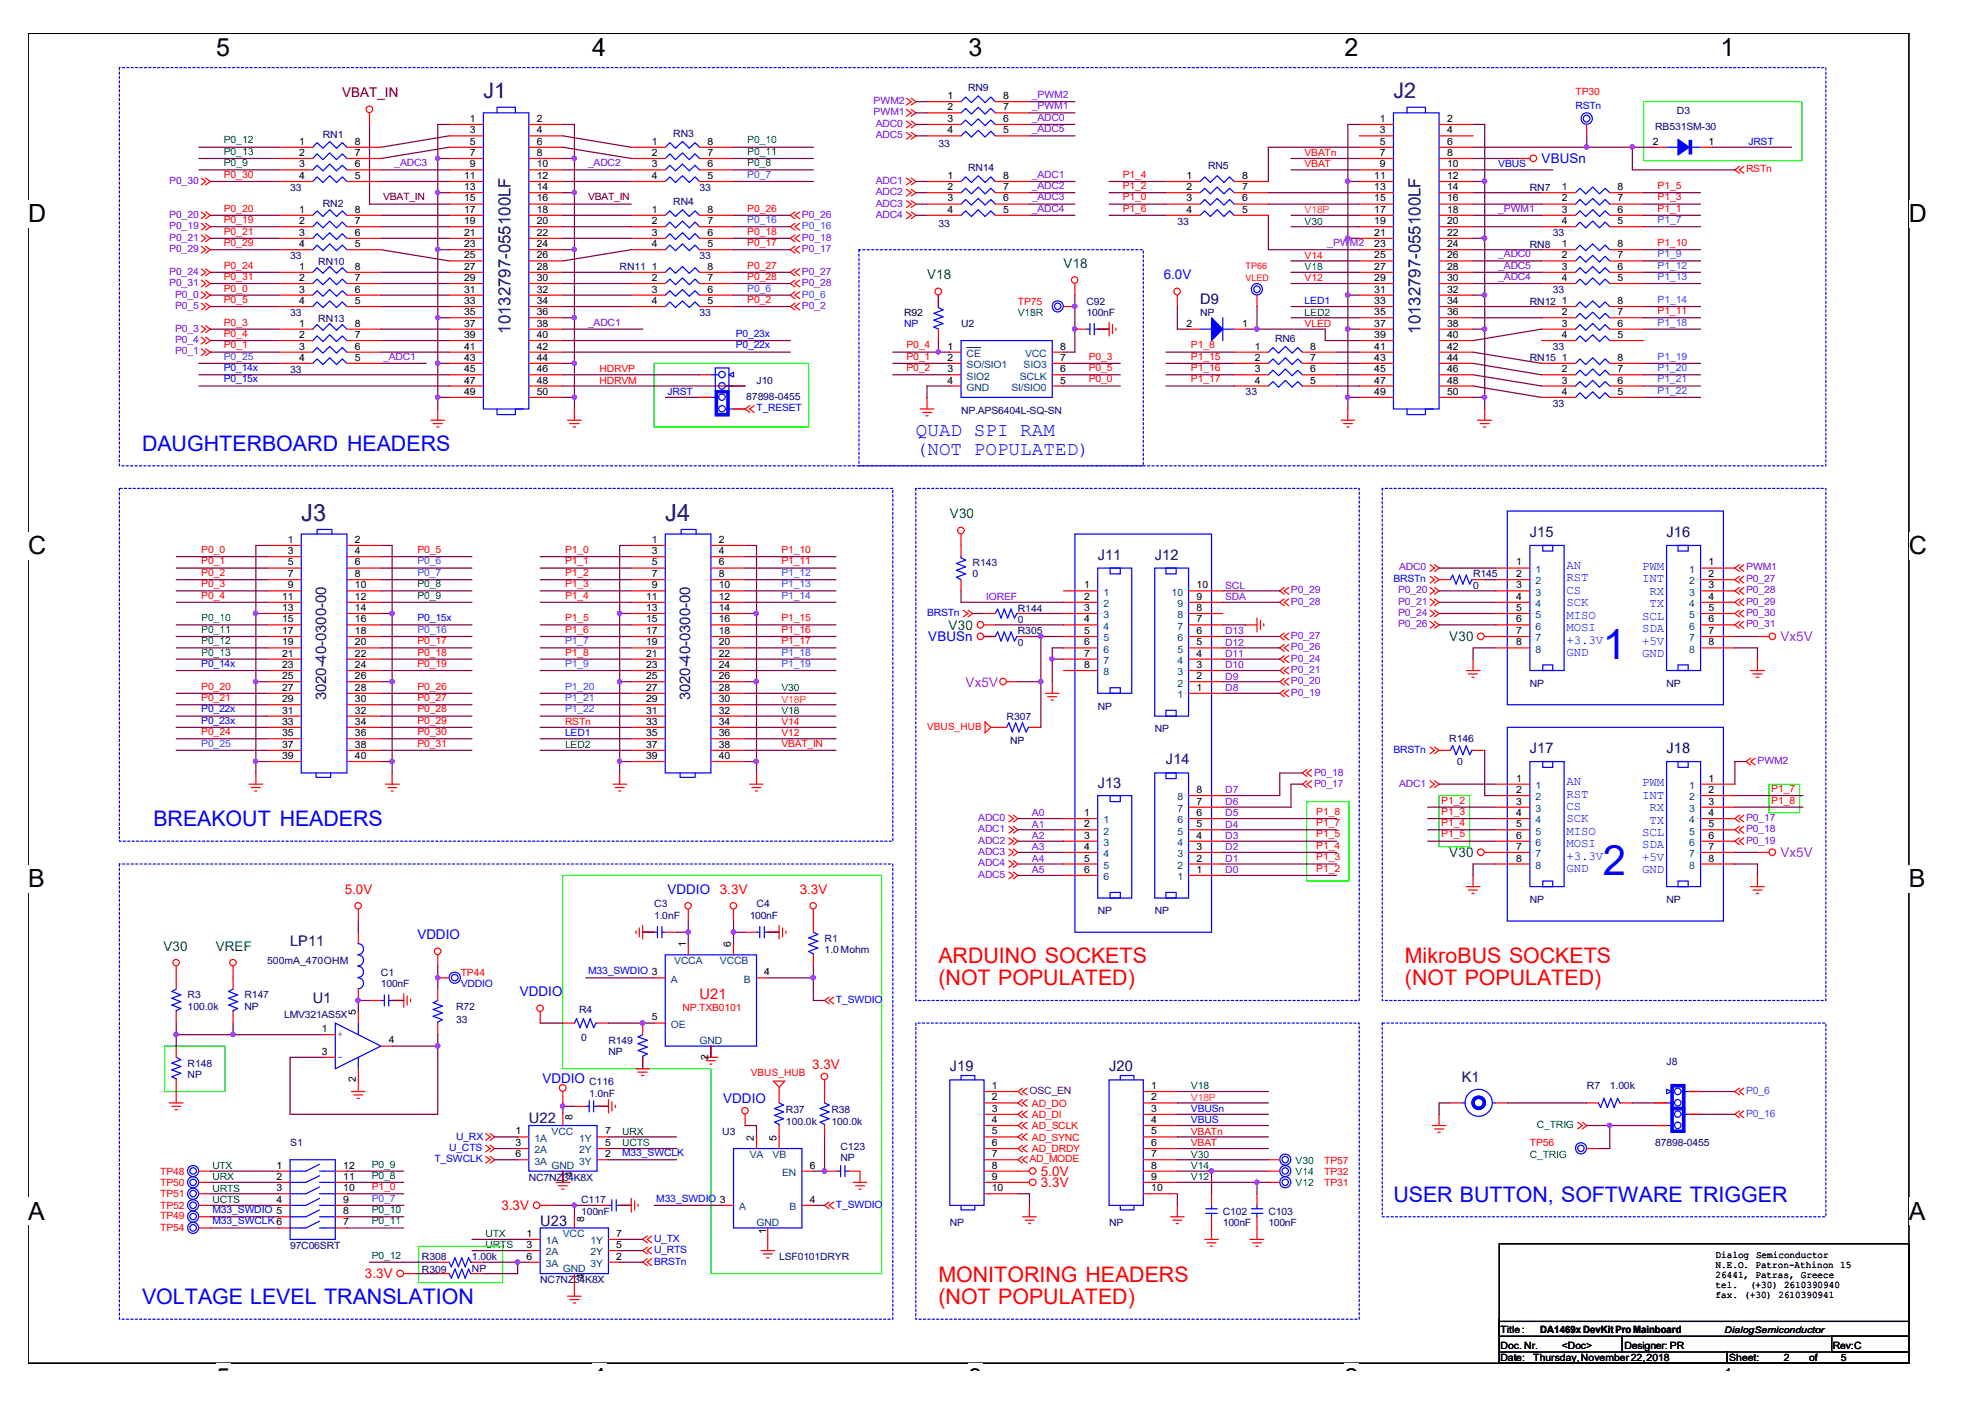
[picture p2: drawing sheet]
<svg xmlns="http://www.w3.org/2000/svg" width="420mm" height="297mm" viewBox="0 0 420 297" stroke-linecap="round" stroke-linejoin="round" font-family="sans-serif">
<defs><g id="words">
<g font-size="8.8" fill="#00f">
<text x="339.1" y="139.4">1</text>
<text x="339.1" y="185.1">2</text>
</g>
<g font-size="5.3">
<text x="45.8" y="11.9">5</text>
<text x="125.3" y="11.9">4</text>
<text x="204.9" y="11.9">3</text>
<text x="284.5" y="11.9">2</text>
<text x="364" y="11.9">1</text>
<text x="6" y="47">D</text>
<text x="403.8" y="47">D</text>
<text x="6" y="117.3">C</text>
<text x="403.8" y="117.3">C</text>
<text x="6" y="187.7">B</text>
<text x="403.8" y="187.7">B</text>
<text x="6" y="258">A</text>
<text x="403.8" y="258">A</text>
<text x="45.8" y="293.2">5</text>
<text x="125.3" y="293.2">4</text>
<text x="204.9" y="293.2">3</text>
<text x="284.5" y="293.2">2</text>
<text x="364" y="293.2">1</text>
</g>
<g font-size="5" fill="#000080">
<text x="63.7" y="110.2">J3</text>
<text x="140.7" y="110.2">J4</text>
</g>
<g font-size="4.5" fill="#000080">
<text x="102.3" y="20.8">J1</text>
<text x="294.8" y="20.8">J2</text>
</g>
<g font-size="4.5" fill="#00f">
<text x="30" y="95.4">DAUGHTERBOARD HEADERS</text>
<text x="32.5" y="174.8">BREAKOUT HEADERS</text>
<text x="294.8" y="254.3">USER BUTTON, SOFTWARE TRIGGER</text>
<text x="30" y="275.9">VOLTAGE LEVEL TRANSLATION</text>
</g>
<g font-size="4.5" fill="#f00">
<text x="198.5" y="203.7">ARDUINO SOCKETS</text>
<text x="297.2" y="203.7">MikroBUS SOCKETS</text>
<text x="198.5" y="208.4">(NOT POPULATED)</text>
<text x="297.2" y="208.4">(NOT POPULATED)</text>
<text x="198.5" y="271.1">MONITORING HEADERS</text>
<text x="198.5" y="275.8">(NOT POPULATED)</text>
</g>
<g font-size="4.1" fill="#00f">
<text x="193.7" y="92.2">QUAD SPI RAM</text>
<text x="193.7" y="96.2">(NOT POPULATED)</text>
</g>
<g font-size="3.6" fill="#000080">
<text x="108" y="70.6" transform="rotate(-90 108 70.6)">10132797-055100LF</text>
<text x="300.6" y="70.6" transform="rotate(-90 300.6 70.6)">10132797-055100LF</text>
</g>
<g font-size="3.1" fill="#000080">
<text x="253.9" y="64.4">D9</text>
<text x="323.7" y="113.7">J15</text>
<text x="352.6" y="113.7">J16</text>
<text x="232.2" y="118.5">J11</text>
<text x="244.3" y="118.5">J12</text>
<text x="69" y="148.1" transform="rotate(-90 69 148.1)">3020-40-0300-00</text>
<text x="146" y="148.1" transform="rotate(-90 146 148.1)">3020-40-0300-00</text>
<text x="246.7" y="161.6">J14</text>
<text x="323.7" y="159.4">J17</text>
<text x="352.6" y="159.4">J18</text>
<text x="232.2" y="166.6">J13</text>
<text x="61.4" y="200.1">LP11</text>
<text x="66.2" y="212.1">U1</text>
<text x="200.9" y="226.6">J19</text>
<text x="234.6" y="226.6">J20</text>
<text x="309.2" y="229">K1</text>
<text x="111.9" y="237.7">U22</text>
<text x="114.3" y="259.3">U23</text>
</g>
<text font-size="3.1" fill="#f00" x="148" y="211.4">U21</text>
<text font-size="2.8" fill="#800000" x="72.4" y="20.6">VBAT_IN</text>
<g font-size="2.8" fill="#00f">
<text x="326.1" y="34.5">VBUSn</text>
<text x="246.2" y="59.1">6.0V</text>
<text x="196.4" y="135.6">VBUSn</text>
<text x="141.2" y="189.1">VDDIO</text>
<text x="88.3" y="198.8">VDDIO</text>
<text x="110" y="210.8">VDDIO</text>
<text x="114.8" y="229">VDDIO</text>
<text x="153" y="233.4">VDDIO</text>
</g>
<g font-size="2.8" fill="#008000">
<text x="196.1" y="59.1">V18</text>
<text x="225" y="56.7">V18</text>
<text x="200.9" y="109.6">V30</text>
<text x="200.7" y="133.2">V30</text>
<text x="306.6" y="135.6">V30</text>
<text x="306.6" y="181.4">V30</text>
<text x="34.6" y="201.1">V30</text>
<text x="45.7" y="201.1">VREF</text>
</g>
<g font-size="2.8" fill="#f0f">
<text x="376.7" y="135.6">Vx5V</text>
<text x="204.3" y="145.2">Vx5V</text>
<text x="376.7" y="181.4">Vx5V</text>
</g>
<g font-size="2.8" fill="#f00">
<text x="72.9" y="189.1">5.0V</text>
<text x="152.3" y="189.1">3.3V</text>
<text x="169.2" y="189.1">3.3V</text>
<text x="171.8" y="226.1">3.3V</text>
<text x="220.2" y="248.8">5.0V</text>
<text x="220.2" y="251.2">3.3V</text>
<text x="106.1" y="256">3.3V</text>
<text x="77.2" y="270.5">3.3V</text>
</g>
<g font-size="2.6" fill="#00f">
<text x="331.4" y="120.4">AN</text>
<text x="331.4" y="123">RST</text>
<text x="331.4" y="125.6">CS</text>
<text x="347.4" y="120.6">PWM</text>
<text x="347.4" y="123.2">INT</text>
<text x="349" y="125.9">RX</text>
<text x="331.4" y="128.3">SCK</text>
<text x="331.4" y="130.9">MISO</text>
<text x="347.4" y="131.1">SCL</text>
<text x="349" y="128.5">TX</text>
<text x="331.4" y="133.5">MOSI</text>
<text x="331.4" y="136.1">+3.3V</text>
<text x="347.4" y="133.8">SDA</text>
<text x="347.4" y="136.4">+5V</text>
<text x="331.4" y="138.8">GND</text>
<text x="347.4" y="139">GND</text>
<text x="331.4" y="166.1">AN</text>
<text x="347.4" y="166.3">PWM</text>
<text x="331.4" y="168.7">RST</text>
<text x="331.4" y="171.4">CS</text>
<text x="331.4" y="174">SCK</text>
<text x="347.4" y="169">INT</text>
<text x="349" y="171.6">RX</text>
<text x="331.4" y="176.7">MISO</text>
<text x="331.4" y="179.3">MOSI</text>
<text x="347.4" y="176.9">SCL</text>
<text x="347.4" y="179.5">SDA</text>
<text x="349" y="174.2">TX</text>
<text x="331.4" y="181.9">+3.3V</text>
<text x="331.4" y="184.5">GND</text>
<text x="347.4" y="182.2">+5V</text>
<text x="347.4" y="184.8">GND</text>
</g>
<g font-size="2.1" fill="#8000ff">
<text x="184.8" y="22.1">PWM2</text>
<text x="218.3" y="20.7">_PWM2</text>
<text x="218.3" y="23.1">_PWM1</text>
<text x="184.8" y="24.4">PWM1</text>
<text x="185.3" y="26.8">ADC0</text>
<text x="185.3" y="29.3">ADC5</text>
<text x="218.3" y="25.6">_ADC0</text>
<text x="218.3" y="28">_ADC5</text>
<text x="83.5" y="35.1">_ADC3</text>
<text x="124.4" y="35.1">_ADC2</text>
<text x="35.8" y="38.9">P0_30</text>
<text x="185.3" y="41.3">ADC2</text>
<text x="185.3" y="38.9">ADC1</text>
<text x="218.3" y="40">_ADC2</text>
<text x="218.3" y="37.6">_ADC1</text>
<text x="35.8" y="46.1">P0_20</text>
<text x="169.7" y="46.1">P0_26</text>
<text x="185.3" y="43.7">ADC3</text>
<text x="185.3" y="46.1">ADC4</text>
<text x="218.3" y="42.4">_ADC3</text>
<text x="218.3" y="44.8">_ADC4</text>
<text x="317" y="44.8">_PWM1</text>
<text x="35.8" y="48.5">P0_19</text>
<text x="35.8" y="50.9">P0_21</text>
<text x="35.8" y="53.3">P0_29</text>
<text x="169.7" y="53.3">P0_17</text>
<text x="169.7" y="50.9">P0_18</text>
<text x="280.9" y="52">_PWM2</text>
<text x="35.8" y="58.1">P0_24</text>
<text x="169.7" y="58.1">P0_27</text>
<text x="317" y="54.4">_ADC0</text>
<text x="317" y="56.8">_ADC5</text>
<text x="317" y="59.2">_ADC4</text>
<text x="35.8" y="60.5">P0_31</text>
<text x="37" y="62.9">P0_0</text>
<text x="37" y="65.4">P0_5</text>
<text x="169.7" y="65.4">P0_2</text>
<text x="169.7" y="60.5">P0_28</text>
<text x="37" y="70.2">P0_3</text>
<text x="124.4" y="68.9">_ADC1</text>
<text x="37" y="75">P0_1</text>
<text x="37" y="72.6">P0_4</text>
<text x="81.1" y="76.1">_ADC1</text>
<text x="259.2" y="124.5">SCL</text>
<text x="273.1" y="125.6">P0_29</text>
<text x="295.8" y="125.6">P0_20</text>
<text x="296" y="120.7">ADC0</text>
<text x="369.4" y="120.7">PWM1</text>
<text x="369.4" y="123.1">P0_27</text>
<text x="369.4" y="125.6">P0_28</text>
<text x="208.6" y="127">IOREF</text>
<text x="259.2" y="127">SDA</text>
<text x="273.1" y="128">P0_28</text>
<text x="295.8" y="128">P0_21</text>
<text x="295.8" y="130.3">P0_24</text>
<text x="369.4" y="130.3">P0_30</text>
<text x="369.4" y="128">P0_29</text>
<text x="259.2" y="136.6">D12</text>
<text x="259.2" y="134.2">D13</text>
<text x="273.1" y="137.6">P0_26</text>
<text x="273.1" y="135.1">P0_27</text>
<text x="295.8" y="132.8">P0_26</text>
<text x="369.4" y="132.8">P0_31</text>
<text x="259.2" y="143.8">D9</text>
<text x="259.2" y="141.4">D10</text>
<text x="259.2" y="139">D11</text>
<text x="273.1" y="142.4">P0_21</text>
<text x="273.1" y="140">P0_24</text>
<text x="259.2" y="146.2">D8</text>
<text x="273.1" y="147.2">P0_19</text>
<text x="273.1" y="144.8">P0_20</text>
<text x="371.8" y="161.7">PWM2</text>
<text x="259.2" y="167.9">D7</text>
<text x="278" y="166.5">P0_17</text>
<text x="278" y="164.1">P0_18</text>
<text x="296" y="166.5">ADC1</text>
<text x="207" y="173.7">ADC0</text>
<text x="218.3" y="172.7">A0</text>
<text x="259.2" y="172.7">D5</text>
<text x="259.2" y="170.3">D6</text>
<text x="369.4" y="173.7">P0_17</text>
<text x="207" y="176.1">ADC1</text>
<text x="207" y="178.5">ADC2</text>
<text x="218.3" y="175.1">A1</text>
<text x="218.3" y="177.5">A2</text>
<text x="218.3" y="179.9">A3</text>
<text x="259.2" y="179.9">D2</text>
<text x="259.2" y="177.5">D3</text>
<text x="259.2" y="175.1">D4</text>
<text x="369.4" y="176.1">P0_18</text>
<text x="369.4" y="178.5">P0_19</text>
<text x="207" y="180.9">ADC3</text>
<text x="207" y="183.3">ADC4</text>
<text x="207" y="185.8">ADC5</text>
<text x="218.3" y="182.3">A4</text>
<text x="218.3" y="184.7">A5</text>
<text x="259.2" y="184.7">D0</text>
<text x="259.2" y="182.3">D1</text>
</g>
<g font-size="2.1">
<text x="200.4" y="21">1</text>
<text x="200.4" y="23.4">2</text>
<text x="212.2" y="21">8</text>
<text x="212.2" y="23.4">7</text>
<text x="99.4" y="25.8">1</text>
<text x="99.4" y="28.2">3</text>
<text x="113.6" y="25.8">2</text>
<text x="113.6" y="28.2">4</text>
<text x="200.4" y="25.8">3</text>
<text x="200.4" y="28.2">4</text>
<text x="212.2" y="25.8">6</text>
<text x="212.2" y="28.2">5</text>
<text x="291.9" y="25.8">1</text>
<text x="291.9" y="28.2">3</text>
<text x="306.1" y="25.8">2</text>
<text x="306.1" y="28.2">4</text>
<text x="63.3" y="30.6">1</text>
<text x="63.3" y="33">2</text>
<text x="63.3" y="35.4">3</text>
<text x="75.1" y="30.6">8</text>
<text x="75.1" y="33">7</text>
<text x="75.1" y="35.4">6</text>
<text x="99.4" y="30.6">5</text>
<text x="99.4" y="33">7</text>
<text x="99.4" y="35.4">9</text>
<text x="113.6" y="30.6">6</text>
<text x="113.6" y="33">8</text>
<text x="113.6" y="35.4">10</text>
<text x="137.9" y="30.6">1</text>
<text x="137.9" y="33">2</text>
<text x="137.9" y="35.4">3</text>
<text x="149.7" y="30.6">8</text>
<text x="149.7" y="33">7</text>
<text x="149.7" y="35.4">6</text>
<text x="291.9" y="30.6">5</text>
<text x="291.9" y="33">7</text>
<text x="291.9" y="35.4">9</text>
<text x="306.1" y="30.6">6</text>
<text x="306.1" y="33">8</text>
<text x="306.1" y="35.4">10</text>
<text x="349.7" y="30.6">2</text>
<text x="361.4" y="30.6">1</text>
<text x="63.3" y="37.8">4</text>
<text x="75.1" y="37.8">5</text>
<text x="98.2" y="37.8">11</text>
<text x="98.2" y="40.2">13</text>
<text x="113.6" y="37.8">12</text>
<text x="113.6" y="40.2">14</text>
<text x="137.9" y="37.8">4</text>
<text x="149.7" y="37.8">5</text>
<text x="200.4" y="37.8">1</text>
<text x="200.4" y="40.2">2</text>
<text x="212.2" y="37.8">8</text>
<text x="212.2" y="40.2">7</text>
<text x="251" y="37.8">1</text>
<text x="251" y="40.2">2</text>
<text x="262.8" y="37.8">8</text>
<text x="262.8" y="40.2">7</text>
<text x="290.7" y="37.8">11</text>
<text x="290.7" y="40.2">13</text>
<text x="306.1" y="37.8">12</text>
<text x="306.1" y="40.2">14</text>
<text x="330.4" y="40.2">1</text>
<text x="342.2" y="40.2">8</text>
<text x="63.3" y="45">1</text>
<text x="63.3" y="47.4">2</text>
<text x="75.1" y="45">8</text>
<text x="75.1" y="47.4">7</text>
<text x="98.2" y="42.6">15</text>
<text x="98.2" y="45">17</text>
<text x="98.2" y="47.4">19</text>
<text x="113.6" y="42.6">16</text>
<text x="113.6" y="45">18</text>
<text x="113.6" y="47.4">20</text>
<text x="137.9" y="45">1</text>
<text x="137.9" y="47.4">2</text>
<text x="149.7" y="45">8</text>
<text x="149.7" y="47.4">7</text>
<text x="200.4" y="42.6">3</text>
<text x="200.4" y="45">4</text>
<text x="212.2" y="42.6">6</text>
<text x="212.2" y="45">5</text>
<text x="251" y="42.6">3</text>
<text x="251" y="45">4</text>
<text x="262.8" y="42.6">6</text>
<text x="262.8" y="45">5</text>
<text x="290.7" y="42.6">15</text>
<text x="290.7" y="45">17</text>
<text x="290.7" y="47.4">19</text>
<text x="306.1" y="42.6">16</text>
<text x="306.1" y="45">18</text>
<text x="306.1" y="47.4">20</text>
<text x="330.4" y="42.6">2</text>
<text x="330.4" y="45">3</text>
<text x="330.4" y="47.4">4</text>
<text x="342.2" y="42.6">7</text>
<text x="342.2" y="45">6</text>
<text x="342.2" y="47.4">5</text>
<text x="63.3" y="49.9">3</text>
<text x="63.3" y="52.3">4</text>
<text x="75.1" y="49.9">6</text>
<text x="75.1" y="52.3">5</text>
<text x="98.2" y="49.9">21</text>
<text x="98.2" y="52.3">23</text>
<text x="113.6" y="49.9">22</text>
<text x="113.6" y="52.3">24</text>
<text x="137.9" y="49.9">3</text>
<text x="137.9" y="52.3">4</text>
<text x="149.7" y="49.9">6</text>
<text x="149.7" y="52.3">5</text>
<text x="290.7" y="49.9">21</text>
<text x="290.7" y="52.3">23</text>
<text x="306.1" y="49.9">22</text>
<text x="306.1" y="52.3">24</text>
<text x="330.4" y="52.3">1</text>
<text x="342.2" y="52.3">8</text>
<text x="63.3" y="57.1">1</text>
<text x="63.3" y="59.5">2</text>
<text x="75.1" y="57.1">8</text>
<text x="75.1" y="59.5">7</text>
<text x="98.2" y="54.7">25</text>
<text x="98.2" y="57.1">27</text>
<text x="98.2" y="59.5">29</text>
<text x="113.6" y="54.7">26</text>
<text x="113.6" y="57.1">28</text>
<text x="113.6" y="59.5">30</text>
<text x="137.9" y="57.1">1</text>
<text x="137.9" y="59.5">2</text>
<text x="149.7" y="57.1">8</text>
<text x="149.7" y="59.5">7</text>
<text x="290.7" y="54.7">25</text>
<text x="290.7" y="57.1">27</text>
<text x="290.7" y="59.5">29</text>
<text x="306.1" y="54.7">26</text>
<text x="306.1" y="57.1">28</text>
<text x="306.1" y="59.5">30</text>
<text x="330.4" y="54.7">2</text>
<text x="330.4" y="57.1">3</text>
<text x="330.4" y="59.5">4</text>
<text x="342.2" y="54.7">7</text>
<text x="342.2" y="57.1">6</text>
<text x="342.2" y="59.5">5</text>
<text x="63.3" y="61.9">3</text>
<text x="63.3" y="64.3">4</text>
<text x="75.1" y="61.9">6</text>
<text x="75.1" y="64.3">5</text>
<text x="98.2" y="61.9">31</text>
<text x="98.2" y="64.3">33</text>
<text x="113.6" y="61.9">32</text>
<text x="113.6" y="64.3">34</text>
<text x="137.9" y="61.9">3</text>
<text x="137.9" y="64.3">4</text>
<text x="149.7" y="61.9">6</text>
<text x="149.7" y="64.3">5</text>
<text x="290.7" y="61.9">31</text>
<text x="290.7" y="64.3">33</text>
<text x="306.1" y="61.9">32</text>
<text x="306.1" y="64.3">34</text>
<text x="330.4" y="64.3">1</text>
<text x="342.2" y="64.3">8</text>
<text x="63.3" y="69.1">1</text>
<text x="63.3" y="71.5">2</text>
<text x="75.1" y="69.1">8</text>
<text x="75.1" y="71.5">7</text>
<text x="98.2" y="66.7">35</text>
<text x="98.2" y="69.1">37</text>
<text x="98.2" y="71.5">39</text>
<text x="113.6" y="66.7">36</text>
<text x="113.6" y="69.1">38</text>
<text x="113.6" y="71.5">40</text>
<text x="251" y="69.1">2</text>
<text x="262.8" y="69.1">1</text>
<text x="290.7" y="66.7">35</text>
<text x="290.7" y="69.1">37</text>
<text x="290.7" y="71.5">39</text>
<text x="306.1" y="66.7">36</text>
<text x="306.1" y="69.1">38</text>
<text x="306.1" y="71.5">40</text>
<text x="330.4" y="66.7">2</text>
<text x="330.4" y="69.1">3</text>
<text x="330.4" y="71.5">4</text>
<text x="342.2" y="66.7">7</text>
<text x="342.2" y="69.1">6</text>
<text x="342.2" y="71.5">5</text>
<text x="63.3" y="74">3</text>
<text x="63.3" y="76.3">4</text>
<text x="75.1" y="74">6</text>
<text x="75.1" y="76.3">5</text>
<text x="98.2" y="74">41</text>
<text x="98.2" y="76.3">43</text>
<text x="113.6" y="74">42</text>
<text x="113.6" y="76.3">44</text>
<text x="200.4" y="74">1</text>
<text x="200.4" y="76.3">2</text>
<text x="224.3" y="76.3">7</text>
<text x="224.3" y="74">8</text>
<text x="265.5" y="74">1</text>
<text x="265.5" y="76.3">2</text>
<text x="277.2" y="74">8</text>
<text x="277.2" y="76.3">7</text>
<text x="290.7" y="74">41</text>
<text x="290.7" y="76.3">43</text>
<text x="306.1" y="74">42</text>
<text x="306.1" y="76.3">44</text>
<text x="330.4" y="76.3">1</text>
<text x="342.2" y="76.3">8</text>
<text x="98.2" y="78.7">45</text>
<text x="98.2" y="81.2">47</text>
<text x="98.2" y="83.5">49</text>
<text x="113.6" y="78.7">46</text>
<text x="113.6" y="81.2">48</text>
<text x="113.6" y="83.5">50</text>
<text x="200.4" y="78.7">3</text>
<text x="200.4" y="81.2">4</text>
<text x="224.3" y="81.2">5</text>
<text x="224.3" y="78.7">6</text>
<text x="265.5" y="78.7">3</text>
<text x="265.5" y="81.2">4</text>
<text x="277.2" y="78.7">6</text>
<text x="277.2" y="81.2">5</text>
<text x="290.7" y="78.7">45</text>
<text x="290.7" y="81.2">47</text>
<text x="290.7" y="83.5">49</text>
<text x="306.1" y="78.7">46</text>
<text x="306.1" y="81.2">48</text>
<text x="306.1" y="83.5">50</text>
<text x="330.4" y="78.7">2</text>
<text x="330.4" y="81.2">3</text>
<text x="330.4" y="83.5">4</text>
<text x="342.2" y="78.7">7</text>
<text x="342.2" y="81.2">6</text>
<text x="342.2" y="83.5">5</text>
<text x="60.9" y="114.9">1</text>
<text x="60.9" y="117.2">3</text>
<text x="60.9" y="119.6">5</text>
<text x="75.1" y="114.9">2</text>
<text x="75.1" y="117.2">4</text>
<text x="75.1" y="119.6">6</text>
<text x="137.9" y="114.9">1</text>
<text x="137.9" y="117.2">3</text>
<text x="137.9" y="119.6">5</text>
<text x="152" y="114.9">2</text>
<text x="152" y="117.2">4</text>
<text x="152" y="119.6">6</text>
<text x="320.8" y="119.6">1</text>
<text x="361.4" y="119.6">1</text>
<text x="60.9" y="122.1">7</text>
<text x="60.9" y="124.5">9</text>
<text x="75.1" y="122.1">8</text>
<text x="75.1" y="124.5">10</text>
<text x="137.9" y="122.1">7</text>
<text x="137.9" y="124.5">9</text>
<text x="152" y="122.1">8</text>
<text x="152" y="124.5">10</text>
<text x="229.4" y="124.5">1</text>
<text x="253.1" y="124.5">10</text>
<text x="320.8" y="122.1">2</text>
<text x="320.8" y="124.5">3</text>
<text x="361.4" y="122.1">2</text>
<text x="361.4" y="124.5">3</text>
<text x="59.7" y="126.9">11</text>
<text x="59.7" y="129.3">13</text>
<text x="59.7" y="131.7">15</text>
<text x="75.1" y="126.9">12</text>
<text x="75.1" y="129.3">14</text>
<text x="75.1" y="131.7">16</text>
<text x="136.7" y="126.9">11</text>
<text x="136.7" y="129.3">13</text>
<text x="136.7" y="131.7">15</text>
<text x="152" y="126.9">12</text>
<text x="152" y="129.3">14</text>
<text x="152" y="131.7">16</text>
<text x="229.4" y="126.9">2</text>
<text x="229.4" y="129.3">3</text>
<text x="229.4" y="131.7">4</text>
<text x="253.1" y="131.7">7</text>
<text x="253.1" y="129.3">8</text>
<text x="253.1" y="126.9">9</text>
<text x="320.8" y="126.9">4</text>
<text x="320.8" y="129.3">5</text>
<text x="320.8" y="131.7">6</text>
<text x="361.4" y="126.9">4</text>
<text x="361.4" y="129.3">5</text>
<text x="361.4" y="131.7">6</text>
<text x="59.7" y="134.1">17</text>
<text x="59.7" y="136.5">19</text>
<text x="75.1" y="134.1">18</text>
<text x="75.1" y="136.5">20</text>
<text x="136.7" y="134.1">17</text>
<text x="136.7" y="136.5">19</text>
<text x="152" y="134.1">18</text>
<text x="152" y="136.5">20</text>
<text x="229.4" y="134.1">5</text>
<text x="229.4" y="136.5">6</text>
<text x="253.1" y="136.5">5</text>
<text x="253.1" y="134.1">6</text>
<text x="320.8" y="134.1">7</text>
<text x="320.8" y="136.5">8</text>
<text x="361.4" y="134.1">7</text>
<text x="361.4" y="136.5">8</text>
<text x="59.7" y="138.9">21</text>
<text x="59.7" y="141.3">23</text>
<text x="59.7" y="143.7">25</text>
<text x="75.1" y="138.9">22</text>
<text x="75.1" y="141.3">24</text>
<text x="75.1" y="143.7">26</text>
<text x="136.7" y="138.9">21</text>
<text x="136.7" y="141.3">23</text>
<text x="136.7" y="143.7">25</text>
<text x="152" y="138.9">22</text>
<text x="152" y="141.3">24</text>
<text x="152" y="143.7">26</text>
<text x="229.4" y="138.9">7</text>
<text x="229.4" y="141.3">8</text>
<text x="253.1" y="143.7">2</text>
<text x="253.1" y="141.3">3</text>
<text x="253.1" y="138.9">4</text>
<text x="59.7" y="146.2">27</text>
<text x="59.7" y="148.5">29</text>
<text x="75.1" y="146.2">28</text>
<text x="75.1" y="148.5">30</text>
<text x="136.7" y="146.2">27</text>
<text x="136.7" y="148.5">29</text>
<text x="152" y="146.2">28</text>
<text x="152" y="148.5">30</text>
<text x="253.1" y="146.2">1</text>
<text x="59.7" y="151">31</text>
<text x="59.7" y="153.3">33</text>
<text x="59.7" y="155.7">35</text>
<text x="75.1" y="151">32</text>
<text x="75.1" y="153.3">34</text>
<text x="75.1" y="155.7">36</text>
<text x="136.7" y="151">31</text>
<text x="136.7" y="153.3">33</text>
<text x="136.7" y="155.7">35</text>
<text x="152" y="151">32</text>
<text x="152" y="153.3">34</text>
<text x="152" y="155.7">36</text>
<text x="59.7" y="158.2">37</text>
<text x="59.7" y="160.6">39</text>
<text x="75.1" y="158.2">38</text>
<text x="75.1" y="160.6">40</text>
<text x="136.7" y="158.2">37</text>
<text x="136.7" y="160.6">39</text>
<text x="152" y="158.2">38</text>
<text x="152" y="160.6">40</text>
<text x="253.1" y="167.8">8</text>
<text x="320.8" y="165.4">1</text>
<text x="320.8" y="167.8">2</text>
<text x="361.4" y="165.4">1</text>
<text x="361.4" y="167.8">2</text>
<text x="229.4" y="172.6">1</text>
<text x="253.1" y="172.6">6</text>
<text x="253.1" y="170.2">7</text>
<text x="320.8" y="170.2">3</text>
<text x="320.8" y="172.6">4</text>
<text x="361.4" y="170.2">3</text>
<text x="361.4" y="172.6">4</text>
<text x="229.4" y="175">2</text>
<text x="229.4" y="177.4">3</text>
<text x="229.4" y="179.8">4</text>
<text x="253.1" y="179.8">3</text>
<text x="253.1" y="177.4">4</text>
<text x="253.1" y="175">5</text>
<text x="320.8" y="175">5</text>
<text x="320.8" y="177.4">6</text>
<text x="320.8" y="179.8">7</text>
<text x="361.4" y="175">5</text>
<text x="361.4" y="177.4">6</text>
<text x="361.4" y="179.8">7</text>
<text x="229.4" y="182.3">5</text>
<text x="229.4" y="184.7">6</text>
<text x="253.1" y="184.7">1</text>
<text x="253.1" y="182.3">2</text>
<text x="320.8" y="182.3">8</text>
<text x="361.4" y="182.3">8</text>
<text x="145.1" y="200.4" transform="rotate(-90 145.1 200.4)">1</text>
<text x="154.6" y="200.4" transform="rotate(-90 154.6 200.4)">6</text>
<text x="161.7" y="206.3">4</text>
<text x="75.3" y="214.8" transform="rotate(-90 75.3 214.8)">5</text>
<text x="137.9" y="215.9">5</text>
<text x="68.1" y="218.4">1</text>
<text x="82.2" y="220.8">4</text>
<text x="68.1" y="223.2">3</text>
<text x="149.8" y="224.2" transform="rotate(-90 149.8 224.2)">2</text>
<text x="75.3" y="229" transform="rotate(-90 75.3 229)">2</text>
<text x="209.8" y="230.4">1</text>
<text x="209.8" y="232.8">2</text>
<text x="243.6" y="230.4">1</text>
<text x="243.6" y="232.8">2</text>
<text x="109" y="240">1</text>
<text x="121.1" y="236.9" transform="rotate(-90 121.1 236.9)">8</text>
<text x="128" y="240">7</text>
<text x="209.8" y="235.2">3</text>
<text x="209.8" y="237.6">4</text>
<text x="209.8" y="240">5</text>
<text x="243.6" y="235.2">3</text>
<text x="243.6" y="237.6">4</text>
<text x="243.6" y="240">5</text>
<text x="109" y="242.4">3</text>
<text x="109" y="244.9">6</text>
<text x="128" y="242.4">5</text>
<text x="128" y="244.9">2</text>
<text x="159.5" y="241.3" transform="rotate(-90 159.5 241.3)">2</text>
<text x="164.3" y="241.3" transform="rotate(-90 164.3 241.3)">5</text>
<text x="209.8" y="242.4">6</text>
<text x="209.8" y="244.9">7</text>
<text x="243.6" y="242.4">6</text>
<text x="243.6" y="244.9">7</text>
<text x="58.5" y="247.2">1</text>
<text x="58.5" y="249.6">2</text>
<text x="72.6" y="247.2">12</text>
<text x="72.6" y="249.6">11</text>
<text x="121.1" y="249" transform="rotate(-90 121.1 249)">4</text>
<text x="171.4" y="247.2">6</text>
<text x="209.8" y="247.2">8</text>
<text x="209.8" y="249.6">9</text>
<text x="243.6" y="247.2">8</text>
<text x="243.6" y="249.6">9</text>
<text x="58.5" y="252">3</text>
<text x="58.5" y="254.5">4</text>
<text x="72.6" y="252">10</text>
<text x="72.6" y="254.5">9</text>
<text x="72.6" y="256.9">8</text>
<text x="171.4" y="254.5">4</text>
<text x="209.8" y="252">10</text>
<text x="243.6" y="252">10</text>
<text x="72.6" y="259.2">7</text>
<text x="111.4" y="261.7">1</text>
<text x="123.6" y="258.6" transform="rotate(-90 123.6 258.6)">8</text>
<text x="130.4" y="261.7">7</text>
<text x="162.1" y="261" transform="rotate(-90 162.1 261)">1</text>
<text x="111.4" y="264.1">3</text>
<text x="111.4" y="266.5">6</text>
<text x="130.4" y="264.1">5</text>
<text x="130.4" y="266.5">2</text>
<text x="363" y="266.1">Dialog Semiconductor</text>
<text x="363" y="268.3">N.E.O. Patron-Athinon 15</text>
<text x="123.6" y="270.6" transform="rotate(-90 123.6 270.6)">4</text>
<text x="363" y="270.4">26441, Patras, Greece</text>
<text x="363" y="272.5">tel.</text>
<text x="363" y="274.7">fax. (+30) 2610390941</text>
<text x="370.2" y="272.5">(+30) 2610390940</text>
<text x="317.4" y="282">Title :</text>
<text x="317.4" y="285.4">Doc. Nr.</text>
<text x="317.4" y="288">Date:</text>
<text x="324.4" y="288">Thursday, November 22, 2018</text>
<text x="325.9" y="282.1">DA1469x DevKit Pro Mainboard</text>
<text x="330.4" y="285.4">&lt;Doc&gt;</text>
<text x="343.7" y="285.4">Designer: PR</text>
<text x="365.8" y="288">Sheet:</text>
<text x="377.4" y="288">2</text>
<text x="382.7" y="288">of</text>
<text x="387.7" y="285.4">Rev:C</text>
<text x="389.4" y="288">5</text>
</g>
<g font-size="2.1" fill="#000080">
<text x="204.8" y="19.2">RN9</text>
<text x="68.3" y="29.3">RN1</text>
<text x="142.4" y="29">RN3</text>
<text x="350.2" y="27.6">RB531SM-30</text>
<text x="354.7" y="24.2">D3</text>
<text x="198.5" y="31.2">33</text>
<text x="255.6" y="35.7">RN5</text>
<text x="61.4" y="40.3">33</text>
<text x="148" y="40.3">33</text>
<text x="204.8" y="36.2">RN14</text>
<text x="323.7" y="40.3">RN7</text>
<text x="68.3" y="43.7">RN2</text>
<text x="142.4" y="43.5">RN4</text>
<text x="249.1" y="47.5">33</text>
<text x="198.5" y="48">33</text>
<text x="323.7" y="52.4">RN8</text>
<text x="328.5" y="50">33</text>
<text x="61.4" y="54.8">33</text>
<text x="67.3" y="56">RN10</text>
<text x="131.1" y="57.2">RN11</text>
<text x="148" y="54.8">33</text>
<text x="229.9" y="64.4">C92</text>
<text x="323.7" y="64.4">RN12</text>
<text x="328.5" y="62">33</text>
<text x="61.4" y="66.8">33</text>
<text x="67.3" y="68">RN13</text>
<text x="148" y="66.8">33</text>
<text x="203.3" y="69.2">U2</text>
<text x="229.9" y="66.8">100nF</text>
<text x="253.9" y="66.8">NP</text>
<text x="269.8" y="72.3">RN6</text>
<text x="323.7" y="76.5">RN15</text>
<text x="328.5" y="74">33</text>
<text x="61.4" y="78.9">33</text>
<text x="160.1" y="81.2">J10</text>
<text x="263.5" y="83.7">33</text>
<text x="157.9" y="84.6">87898-0455</text>
<text x="203.3" y="87.5">NP.APS6404L-SQ-SN</text>
<text x="328.5" y="86.1">33</text>
<text x="205.8" y="119.8">R143</text>
<text x="205.8" y="122.1">0</text>
<text x="311.6" y="122.1">R145</text>
<text x="311.6" y="124.6">0</text>
<text x="215.3" y="129.4">R144</text>
<text x="215.3" y="131.8">0</text>
<text x="215.3" y="134.2">R305</text>
<text x="215.3" y="136.7">0</text>
<text x="323.7" y="145.2">NP</text>
<text x="352.6" y="145.2">NP</text>
<text x="213" y="152.3">R307</text>
<text x="232.2" y="150.1">NP</text>
<text x="244.3" y="154.9">NP</text>
<text x="213.7" y="157.3">NP</text>
<text x="306.6" y="157.1">R146</text>
<text x="308.3" y="161.9">0</text>
<text x="138.4" y="192">C3</text>
<text x="160.1" y="192">C4</text>
<text x="323.7" y="191">NP</text>
<text x="352.6" y="191">NP</text>
<text x="138.4" y="194.4">1.0nF</text>
<text x="158.6" y="194.4">100nF</text>
<text x="232.2" y="193.4">NP</text>
<text x="244.3" y="193.4">NP</text>
<text x="174.4" y="199.2">R1</text>
<text x="174.4" y="201.6">1.0 Mohm</text>
<text x="56.5" y="204">500mA_470 OHM</text>
<text x="80.6" y="206.4">C1</text>
<text x="80.6" y="208.9">100nF</text>
<text x="39.7" y="211.2">R3</text>
<text x="39.7" y="213.7">100.0k</text>
<text x="51.7" y="211.2">R147</text>
<text x="51.7" y="213.7">NP</text>
<text x="60.1" y="215.3">LMV321AS5X</text>
<text x="96.5" y="213.7">R72</text>
<text x="122.5" y="214.4">R4</text>
<text x="96.5" y="216.5">33</text>
<text x="123" y="220.2">0</text>
<text x="128.7" y="220.9">R149</text>
<text x="39.7" y="225.7">R148</text>
<text x="128.7" y="223.3">NP</text>
<text x="352.6" y="225.2">J8</text>
<text x="39.7" y="228.1">NP</text>
<text x="124.7" y="229.5">C116</text>
<text x="124.7" y="232">1.0nF</text>
<text x="335.7" y="230.5">R7</text>
<text x="340.6" y="230.5">1.00k</text>
<text x="166.3" y="235.5">R37</text>
<text x="166.3" y="238">100.0k</text>
<text x="175.9" y="235.5">R38</text>
<text x="175.9" y="238">100.0k</text>
<text x="61.4" y="242.5">S1</text>
<text x="152.8" y="240.1">U3</text>
<text x="177.8" y="243.2">C123</text>
<text x="177.8" y="245.7">NP</text>
<text x="350.2" y="242.5">87898-0455</text>
<text x="111.9" y="249.8">NC7NZ34K8X</text>
<text x="123" y="254.6">C117</text>
<text x="123" y="257">100nF</text>
<text x="258.7" y="257">C102</text>
<text x="268.3" y="257">C103</text>
<text x="200.9" y="259.4">NP</text>
<text x="234.6" y="259.4">NP</text>
<text x="258.7" y="259.4">100nF</text>
<text x="268.3" y="259.4">100nF</text>
<text x="61.4" y="264.2">97C06SRT</text>
<text x="89.3" y="266.6">R308</text>
<text x="89.3" y="269.3">R309</text>
<text x="99.9" y="266.6">1.00k</text>
<text x="99.9" y="269">NP</text>
<text x="164.8" y="266.6">LSF0101DRYR</text>
<text x="114.3" y="271.4">NC7NZ34K8X</text>
</g>
<g font-size="2.1" fill="#f00">
<text x="333.3" y="20.1">TP30</text>
<text x="276" y="33.1">VBATn</text>
<text x="276" y="35.4">VBAT</text>
<text x="47.4" y="37.6">P0_30</text>
<text x="237.5" y="40">P1_2</text>
<text x="237.5" y="37.6">P1_4</text>
<text x="350.7" y="40">P1_5</text>
<text x="369.4" y="36.4">RSTn</text>
<text x="47.4" y="44.8">P0_20</text>
<text x="47.4" y="47.2">P0_19</text>
<text x="158.1" y="44.8">P0_26</text>
<text x="237.5" y="44.8">P1_6</text>
<text x="237.5" y="42.4">P1_0</text>
<text x="350.7" y="44.8">P1_1</text>
<text x="350.7" y="42.4">P1_3</text>
<text x="47.4" y="52">P0_29</text>
<text x="47.4" y="49.7">P0_21</text>
<text x="158.1" y="52">P0_17</text>
<text x="158.1" y="49.7">P0_18</text>
<text x="350.7" y="52">P1_10</text>
<text x="47.4" y="56.8">P0_24</text>
<text x="47.4" y="59.2">P0_31</text>
<text x="158.1" y="59.2">P0_28</text>
<text x="158.1" y="56.8">P0_27</text>
<text x="276" y="59.5">V12</text>
<text x="276" y="54.7">V14</text>
<text x="47.4" y="61.7">P0_0</text>
<text x="47.4" y="64.1">P0_5</text>
<text x="158.1" y="64.1">P0_2</text>
<text x="215.3" y="64.4">TP75</text>
<text x="47.4" y="68.9">P0_3</text>
<text x="47.4" y="71.2">P0_4</text>
<text x="276" y="69.2">VLED</text>
<text x="350.7" y="66.5">P1_11</text>
<text x="47.4" y="73.7">P0_1</text>
<text x="191.8" y="73.7">P0_4</text>
<text x="191.8" y="76.1">P0_1</text>
<text x="230.3" y="76.1">P0_3</text>
<text x="252" y="76.1">P1_15</text>
<text x="252" y="73.7">P1_8</text>
<text x="126.8" y="81.2">HDRVM</text>
<text x="126.8" y="78.8">HDRVP</text>
<text x="191.8" y="78.5">P0_2</text>
<text x="230.3" y="78.5">P0_5</text>
<text x="230.3" y="80.9">P0_0</text>
<text x="252" y="78.5">P1_16</text>
<text x="252" y="80.9">P1_17</text>
<text x="42.6" y="119.4">P0_1</text>
<text x="42.6" y="117">P0_0</text>
<text x="88.3" y="117">P0_5</text>
<text x="119.5" y="117">P1_0</text>
<text x="119.5" y="119.4">P1_1</text>
<text x="165.3" y="117">P1_10</text>
<text x="165.3" y="119.4">P1_11</text>
<text x="42.6" y="121.8">P0_2</text>
<text x="42.6" y="124.2">P0_3</text>
<text x="119.5" y="121.8">P1_2</text>
<text x="119.5" y="124.2">P1_3</text>
<text x="42.6" y="126.7">P0_4</text>
<text x="119.5" y="126.7">P1_4</text>
<text x="119.5" y="131.4">P1_5</text>
<text x="165.3" y="131.4">P1_15</text>
<text x="88.3" y="136.3">P0_17</text>
<text x="119.5" y="133.9">P1_6</text>
<text x="165.3" y="133.9">P1_16</text>
<text x="165.3" y="136.3">P1_17</text>
<text x="88.3" y="138.7">P0_18</text>
<text x="88.3" y="141.1">P0_19</text>
<text x="119.5" y="138.7">P1_8</text>
<text x="42.6" y="148.3">P0_21</text>
<text x="42.6" y="145.9">P0_20</text>
<text x="88.3" y="145.9">P0_26</text>
<text x="88.3" y="148.3">P0_27</text>
<text x="42.6" y="155.5">P0_24</text>
<text x="88.3" y="155.5">P0_30</text>
<text x="88.3" y="153.1">P0_29</text>
<text x="88.3" y="150.7">P0_28</text>
<text x="119.5" y="153.4">RSTn</text>
<text x="165.3" y="153.4">V14</text>
<text x="165.3" y="155.8">V12</text>
<text x="196.1" y="154.4">VBUS_HUB</text>
<text x="88.3" y="157.9">P0_31</text>
<text x="165.3" y="157.9">VBAT_IN</text>
<text x="374.7" y="167.6">P1_7</text>
<text x="278.5" y="172.4">P1_8</text>
<text x="304.9" y="170">P1_2</text>
<text x="304.9" y="172.4">P1_3</text>
<text x="374.7" y="170">P1_8</text>
<text x="278.5" y="179.6">P1_4</text>
<text x="278.5" y="177.2">P1_5</text>
<text x="278.5" y="174.8">P1_7</text>
<text x="304.9" y="174.8">P1_4</text>
<text x="304.9" y="177.2">P1_5</text>
<text x="278.5" y="184.4">P1_2</text>
<text x="278.5" y="182">P1_3</text>
<text x="97.5" y="206.4">TP44</text>
<text x="144.4" y="213.9">NP.TXB0101</text>
<text x="158.8" y="227.6">VBUS_HUB</text>
<text x="218.3" y="234.1">AD_DO</text>
<text x="218.3" y="236.5">AD_DI</text>
<text x="218.3" y="238.9">AD_SCLK</text>
<text x="217.8" y="245.9">AD_MODE</text>
<text x="218.3" y="241.3">AD_SYNC</text>
<text x="218.3" y="243.8">AD_DRDY</text>
<text x="252" y="240">VBATn</text>
<text x="252" y="242.5">VBAT</text>
<text x="323.7" y="242.5">TP56</text>
<text x="33.9" y="248.5">TP48</text>
<text x="33.9" y="251">TP50</text>
<text x="78.6" y="251.8">P1_0</text>
<text x="280.2" y="246.2">TP57</text>
<text x="280.2" y="248.5">TP32</text>
<text x="280.2" y="251">TP31</text>
<text x="33.9" y="257.9">TP49</text>
<text x="33.9" y="255.8">TP52</text>
<text x="33.9" y="253.3">TP51</text>
<text x="33.9" y="260.3">TP54</text>
</g>
<g font-size="2.1" fill="#00f">
<text x="333.3" y="23">RSTn</text>
<text x="317" y="35.4">VBUS</text>
<text x="369.9" y="30.6">JRST</text>
<text x="276" y="64.4">LED1</text>
<text x="155.6" y="71.2">P0_23x</text>
<text x="191.3" y="69.2">NP</text>
<text x="155.6" y="73.7">P0_22x</text>
<text x="47.4" y="78.5">P0_14x</text>
<text x="47.4" y="80.9">P0_15x</text>
<text x="141.2" y="83.6">JRST</text>
<text x="160.1" y="87">T_RESET</text>
<text x="294.8" y="123.1">BRSTn</text>
<text x="88.3" y="131.4">P0_15x</text>
<text x="196.1" y="130.3">BRSTn</text>
<text x="42.6" y="141.1">P0_14x</text>
<text x="42.6" y="150.7">P0_22x</text>
<text x="42.6" y="153.1">P0_23x</text>
<text x="119.5" y="155.8">LED1</text>
<text x="294.8" y="159.2">BRSTn</text>
<text x="97.5" y="208.9">VDDIO</text>
<text x="124.4" y="206.1">M33_SWDIO 3</text>
<text x="176.9" y="212.2">T_SWDIO</text>
<text x="71.4" y="219.5">+</text>
<text x="71.4" y="224.2">-</text>
<text x="252" y="237.7">VBUS</text>
<text x="252" y="235.2">VBUSn</text>
<text x="91.9" y="245.9">T_SWCLK</text>
<text x="95" y="243.5">U_CTS</text>
<text x="96.5" y="241.1">U_RX</text>
<text x="131.6" y="244.6">M33_SWCLK</text>
<text x="44.9" y="256.6">M33_SWDIO 5</text>
<text x="138.8" y="254.3">M33_SWDIO 3</text>
<text x="176.9" y="255.5">T_SWDIO</text>
<text x="44.9" y="259">M33_SWCLK 6</text>
<text x="138.4" y="262.8">U_TX</text>
<text x="138.4" y="267.5">BRSTn</text>
<text x="138.4" y="265.1">U_RTS</text>
</g>
<g font-size="2.1" fill="#008000">
<text x="47.4" y="35.1">P0_9</text>
<text x="47.4" y="30.4">P0_12</text>
<text x="47.4" y="32.8">P0_13</text>
<text x="158.1" y="35.1">P0_8</text>
<text x="158.1" y="30.4">P0_10</text>
<text x="158.1" y="32.8">P0_11</text>
<text x="276" y="47.5">V30</text>
<text x="276" y="57.1">V18</text>
<text x="215.3" y="66.8">V18R</text>
<text x="276" y="66.8">LED2</text>
<text x="88.3" y="124.2">P0_8</text>
<text x="42.6" y="131.4">P0_10</text>
<text x="88.3" y="126.7">P0_9</text>
<text x="42.6" y="133.9">P0_11</text>
<text x="42.6" y="136.3">P0_12</text>
<text x="42.6" y="138.7">P0_13</text>
<text x="165.3" y="146.2">V30</text>
<text x="165.3" y="151">V18</text>
<text x="119.5" y="158.2">LED2</text>
<text x="252" y="230.5">V18</text>
<text x="325.2" y="238.7">C_TRIG</text>
<text x="131.6" y="240">URX</text>
<text x="131.6" y="242.5">UCTS</text>
<text x="252" y="244.9">V30</text>
<text x="323.7" y="244.9">C_TRIG</text>
<text x="44.9" y="249.7">URX</text>
<text x="44.9" y="247.3">UTX</text>
<text x="78.6" y="247">P0_9</text>
<text x="78.6" y="249.4">P0_8</text>
<text x="252" y="249.7">V12</text>
<text x="252" y="247.3">V14</text>
<text x="274.1" y="246.2">V30</text>
<text x="274.1" y="248.5">V14</text>
<text x="274.1" y="251">V12</text>
<text x="44.9" y="252.1">URTS</text>
<text x="44.9" y="254.6">UCTS</text>
<text x="78.6" y="256.6">P0_10</text>
<text x="78.6" y="259">P0_11</text>
<text x="102.7" y="261.7">UTX</text>
<text x="78.6" y="266.3">P0_12</text>
<text x="102.7" y="264.1">URTS</text>
</g>
<g font-size="2.1" fill="#0080ff">
<text x="158.1" y="37.6">P0_7</text>
<text x="158.1" y="47.2">P0_16</text>
<text x="350.7" y="47.2">P1_7</text>
<text x="169.7" y="48.5">P0_16</text>
<text x="350.7" y="54.4">P1_9</text>
<text x="350.7" y="56.8">P1_12</text>
<text x="350.7" y="59.2">P1_13</text>
<text x="158.1" y="61.7">P0_6</text>
<text x="169.7" y="62.9">P0_6</text>
<text x="350.7" y="64.1">P1_14</text>
<text x="350.7" y="68.9">P1_18</text>
<text x="47.4" y="76.1">P0_25</text>
<text x="350.7" y="76.1">P1_19</text>
<text x="350.7" y="78.5">P1_20</text>
<text x="350.7" y="80.9">P1_21</text>
<text x="350.7" y="83.3">P1_22</text>
<text x="88.3" y="119.4">P0_6</text>
<text x="88.3" y="121.8">P0_7</text>
<text x="165.3" y="121.8">P1_12</text>
<text x="165.3" y="124.2">P1_13</text>
<text x="165.3" y="126.7">P1_14</text>
<text x="88.3" y="133.9">P0_16</text>
<text x="119.5" y="136.3">P1_7</text>
<text x="119.5" y="141.1">P1_9</text>
<text x="165.3" y="138.7">P1_18</text>
<text x="165.3" y="141.1">P1_19</text>
<text x="119.5" y="145.9">P1_20</text>
<text x="119.5" y="148.3">P1_21</text>
<text x="119.5" y="150.7">P1_22</text>
<text x="42.6" y="157.9">P0_25</text>
<text x="369.4" y="231.4">P0_6</text>
<text x="369.4" y="236.3">P0_16</text>
<text x="78.6" y="254.3">P0_7</text>
</g>
<g font-size="2.1" fill="#800000">
<text x="81.1" y="42.4">VBAT_IN</text>
<text x="124.4" y="42.4">VBAT_IN</text>
</g>
<g font-size="2.1" fill="#ff8000">
<text x="276" y="45.1">V18P</text>
<text x="165.3" y="148.6">V18P</text>
<text x="252" y="232.9">V18P</text>
</g>
<text font-size="2.1" fill="#000040" x="191.3" y="66.8">R92</text>
<g font-size="2.1" fill="#004080">
<text x="204.5" y="75.5">CE</text>
<text x="204.5" y="77.9">SO/SIO1</text>
<text x="216.6" y="77.9">SIO3</text>
<text x="216.9" y="75.5">VCC</text>
<text x="204.5" y="80.3">SIO2</text>
<text x="204.5" y="82.7">GND</text>
<text x="214" y="82.7">SI/SIO0</text>
<text x="215.8" y="80.3">SCLK</text>
<text x="324.9" y="121.2">1</text>
<text x="324.9" y="123.7">2</text>
<text x="357.4" y="121.2">1</text>
<text x="357.4" y="123.7">2</text>
<text x="233.5" y="126">1</text>
<text x="233.5" y="128.4">2</text>
<text x="233.5" y="130.9">3</text>
<text x="247.9" y="126">10</text>
<text x="249.1" y="130.9">8</text>
<text x="249.1" y="128.4">9</text>
<text x="324.9" y="126">3</text>
<text x="324.9" y="128.4">4</text>
<text x="324.9" y="130.9">5</text>
<text x="357.4" y="126">3</text>
<text x="357.4" y="128.4">4</text>
<text x="357.4" y="130.9">5</text>
<text x="233.5" y="133.2">4</text>
<text x="233.5" y="135.7">5</text>
<text x="249.1" y="135.7">6</text>
<text x="249.1" y="133.2">7</text>
<text x="324.9" y="133.2">6</text>
<text x="324.9" y="135.7">7</text>
<text x="357.4" y="133.2">6</text>
<text x="357.4" y="135.7">7</text>
<text x="233.5" y="138.1">6</text>
<text x="233.5" y="140.5">7</text>
<text x="233.5" y="142.9">8</text>
<text x="249.1" y="142.9">3</text>
<text x="249.1" y="140.5">4</text>
<text x="249.1" y="138.1">5</text>
<text x="324.9" y="138.1">8</text>
<text x="357.4" y="138.1">8</text>
<text x="249.1" y="147.7">1</text>
<text x="249.1" y="145.2">2</text>
<text x="324.9" y="166.9">1</text>
<text x="357.4" y="166.9">1</text>
<text x="249.1" y="171.8">7</text>
<text x="249.1" y="169.3">8</text>
<text x="324.9" y="169.3">2</text>
<text x="324.9" y="171.8">3</text>
<text x="357.4" y="169.3">2</text>
<text x="357.4" y="171.8">3</text>
<text x="233.5" y="174.2">1</text>
<text x="233.5" y="176.6">2</text>
<text x="233.5" y="179">3</text>
<text x="249.1" y="179">4</text>
<text x="249.1" y="176.6">5</text>
<text x="249.1" y="174.2">6</text>
<text x="324.9" y="174.2">4</text>
<text x="324.9" y="176.6">5</text>
<text x="324.9" y="179">6</text>
<text x="357.4" y="174.2">4</text>
<text x="357.4" y="176.6">5</text>
<text x="357.4" y="179">6</text>
<text x="233.5" y="181.4">4</text>
<text x="233.5" y="183.8">5</text>
<text x="249.1" y="183.8">2</text>
<text x="249.1" y="181.4">3</text>
<text x="324.9" y="181.4">7</text>
<text x="324.9" y="183.8">8</text>
<text x="357.4" y="181.4">7</text>
<text x="357.4" y="183.8">8</text>
<text x="233.5" y="186.2">6</text>
<text x="249.1" y="186.2">1</text>
<text x="141.9" y="207.9">A</text>
<text x="142.7" y="204">VCCA</text>
<text x="152.3" y="204">VCCB</text>
<text x="157.4" y="207.9">B</text>
<text x="141.9" y="217.5">OE</text>
<text x="148" y="220.9">GND</text>
<text x="113.1" y="241.6">1A</text>
<text x="113.1" y="244">2A</text>
<text x="116.7" y="240.1">VCC</text>
<text x="122.5" y="244">2Y</text>
<text x="122.5" y="241.6">1Y</text>
<text x="158.6" y="244.9">VA</text>
<text x="163.4" y="244.9">VB</text>
<text x="113.1" y="246.4">3A</text>
<text x="116.7" y="247.4">GND</text>
<text x="122.5" y="246.4">3Y</text>
<text x="165.5" y="248.8">EN</text>
<text x="156.4" y="256">A</text>
<text x="167" y="256">B</text>
<text x="115.5" y="263.2">1A</text>
<text x="119.1" y="261.8">VCC</text>
<text x="125" y="263.2">1Y</text>
<text x="160.1" y="259.4">GND</text>
<text x="115.5" y="265.6">2A</text>
<text x="115.5" y="268.1">3A</text>
<text x="119.1" y="269">GND</text>
<text x="125" y="265.6">2Y</text>
<text x="125" y="268.1">3Y</text>
</g>
<text font-size="2.1" fill="#400080" x="217.8" y="231.4">OSC_EN</text>
<g font-size="1.9" fill="#f00">
<text x="263.5" y="56.9">TP66</text>
<text x="263.5" y="59.4">VLED</text>
</g>
<text font-size="1.9" x="364.9" y="282">Dialog Semiconductor</text>
</g></defs>
<path d="M6 7.1h397.8v281.3h-397.8z" fill="none" stroke="#000" stroke-width=".25"/>
<g fill="#fff">
<path d="M45.8 7.1h2.9v5.9h-2.9z"/>
<path d="M45.8 288.5h2.9v1.4h-2.9z"/>
<path d="M125.3 7.1h3v5.9h-3z"/>
<path d="M125.3 288.5h3v1.4h-3z"/>
<path d="M204.9 7.1h3v5.9h-3z"/>
<path d="M204.9 288.5h3v1.4h-3z"/>
<path d="M284.5 7.1h2.9v5.9h-2.9z"/>
<path d="M284.5 288.5h2.9v1.4h-2.9z"/>
<path d="M364 7.1h3v5.9h-3z"/>
<path d="M364 288.5h3v1.4h-3z"/>
<path d="M6 42.2h3.9v5.9h-3.9z"/>
<path d="M403.8 42.2h3.9v5.9h-3.9z"/>
<path d="M6 112.6h3.9v5.8h-3.9z"/>
<path d="M403.8 112.6h3.9v5.8h-3.9z"/>
<path d="M6 182.9h3.6v5.9h-3.6z"/>
<path d="M403.8 182.9h3.6v5.9h-3.6z"/>
<path d="M6 253.3h3.6v5.9h-3.6z"/>
<path d="M403.8 253.3h3.7v5.9h-3.7z"/>
</g>
<path d="M25.3 14.3h361v84.3h-361zM181.7 52.8h60.2v45.8h-60.2zM25.3 103.3h163.6v74.7h-163.6zM193.7 103.3h93.9v108.4h-93.9zM292.4 103.3h93.9v108.4h-93.9zM25.3 182.8h163.6v96.3h-163.6zM193.7 216.5h93.9v62.6h-93.9zM292.4 216.5h93.9v40.9h-93.9z" fill="none" stroke="#00f" stroke-width=".25" stroke-dasharray=".5 .5"/>
<g fill="none" stroke="#00f" stroke-width=".25">
<path d="M102.3 23.9h9.6v62.6h-9.6zM105.1 23.9v-1.2h3.9v1.2M203.3 21.5l1-1 1.2 1.2 1.5-1.4 1.4 1.4 1.2-1.2 1 1M203.3 23.9l1-1 1.2 1.2 1.5-1.4 1.4 1.4 1.2-1.2 1 1M203.3 26.3l1-.9 1.2 1.2 1.5-1.5 1.4 1.5 1.2-1.2 1 .9M203.3 28.7l1-.9 1.2 1.2 1.5-1.4 1.4 1.4 1.2-1.2 1 .9M352.6 31.2h2.4M357.9 31.2h1.9M333.3 52.8l1-.9 1.2 1.1 1.5-1.4 1.4 1.4 1.2-1.1 1 .9M333.3 55.2l1-1 1.2 1.3 1.5-1.5 1.4 1.5 1.2-1.3 1 1M333.3 57.6l1-1 1.2 1.2 1.5-1.4 1.4 1.4 1.2-1.2 1 1M333.3 60l1-.9 1.2 1.1 1.5-1.4 1.4 1.4 1.2-1.1 1 .9"/>
<path d="M203.3 72.1h19.3v12h-19.3zM229.9 69.6h.7M230.6 68.5v2.3M231.5 68.5v2.3M231.5 69.6h.7M105.1 86.5v1.2h3.9v-1.2h1.7M140.7 113h9.7v50.5h-9.7zM144.1 113v-1h3.2v1M203.3 117.8v.2l1 .5-2 .7 2 .7-2 .7 2 .8-2 .7 1 .5M227.4 113h28.9v84.2h-28.9zM318.9 108.1h45.7v41h-45.7zM210.6 129.8l.5-.9 .7 1.9 .7-1.9 .7 1.9 .7-1.9 .7 1.9 .5-1h.2"/>
<path d="M244.3 120.2h7.1v31.3h-7.1zM246.7 120.2h2.1v1.2h-2.1zM246.7 150.3h2.1v1.2h-2.1zM318.9 153.9h45.7v41h-45.7zM143.9 163.5v1h3.2v-1M244.3 163.5h7.1v26.5h-7.1zM246.7 163.5h2.1v1.2h-2.1zM352.6 161.1h7.2v26.5h-7.2zM355 161.1h2.2v1.2h-2.2zM172.1 197.2l.9 .5-1.9 .7 1.9 .7-1.9 .8 1.9 .7-1.9 .7 1 .5v.2M246.7 188.8h2.1v1.2h-2.1zM355 186.4h2.2v1.2h-2.2z"/>
<path d="M37.3 223.7l1 .5-1.9 .7 1.9 .7-1.9 .8 1.9 .7-1.9 .7 .9 .5v.2M155.2 243h14.5v16.8h-14.5zM95 267l.5 1 .8-1.9 .7 1.9 .7-1.9 .7 1.9 .7-1.9 .5 .9h.3"/>
<circle cx="40.8" cy="252.6" r="1.19"/>
<circle cx="40.8" cy="257.4" r="1.18"/>
<circle cx="40.9" cy="247.8" r="1.17"/>
<circle cx="40.9" cy="259.8" r="1.17"/>
<circle cx="40.9" cy="255" r="1.17"/>
<circle cx="40.9" cy="259.8" r=".7"/>
<circle cx="40.9" cy="252.5" r=".7"/>
<circle cx="40.9" cy="255" r=".7"/>
<circle cx="40.9" cy="247.7" r=".69"/>
<circle cx="40.9" cy="257.4" r=".69"/>
</g>
<path d="M347.7 21.5h33.5v12.5h-33.5zM138.4 76.9h32.7v13.4h-32.7zM276.5 169.6h8.9v16.8h-8.9zM304.4 168.3h6.5v10.9h-6.5zM374.3 165.9h6.4v6.1h-6.4zM119.1 185.2h67.4v84.3h-36.1v-43.4h-31.3zM34.8 221.3h12.8v9.6h-12.8zM88.5 263.7h17.8v7.7h-17.8z" fill="none" stroke="#0f0" stroke-width=".25"/>
<g fill="none" stroke="#f00" stroke-width=".25">
<path d="M42.6 37.7l.9 .7-.9 .7M43.5 37.7l1 .7-1 .7M78.2 23.9v2.4M95 33.5h7.3M95 26.3h7.3M95 28.7h7.3M95 31.2h7.3M95 35.9h7.3M95 38.4h7.3M111.9 33.5h7.2M111.9 26.3h7.2M111.9 28.7h7.2"/>
<path d="M111.9 31.2h7.2M111.9 35.9h7.2M111.9 38.4h7.2M191.8 20.8l1 .7-1 .7M191.8 23.2l1 .7-1 .7M191.8 25.6l1 .7-1 .8M191.8 28l1 .7-1 .8M191.8 37.7l1 .7-1 .7M192.8 20.8l.9 .7-.9 .7M192.8 23.2l.9 .7-.9 .7M192.8 25.6l.9 .7-.9 .8M192.8 28l.9 .7-.9 .8"/>
<path d="M192.8 37.7l.9 .7-.9 .7M196.1 21.5h7.2M196.1 23.9h7.2M196.1 26.3h7.2M196.1 28.7h7.2M210.6 21.5h7.2M210.6 23.9h7.2M210.6 26.3h7.2M210.6 28.7h7.2M321.3 33.5h2.4M368 35.2l-1 .7 1 .8M368.9 35.2l-.9 .7 .9 .8"/>
<path d="M42.6 47.2l.9 .8-.9 .7M42.6 44.8l.9 .8-.9 .7M42.6 49.7l.9 .7-.9 .7M42.6 56.9l.9 .7-.9 .7M42.6 52.1l.9 .7-.9 .8M42.6 59.3l.9 .7-.9 .7M43.5 47.2l1 .8-1 .7M43.5 44.8l1 .8-1 .7M43.5 49.7l1 .7-1 .7M43.5 56.9l1 .7-1 .7M43.5 52.1l1 .7-1 .8M43.5 59.3l1 .7-1 .7"/>
<path d="M95 52.8h7.3M95 55.2h7.3M95 57.6h7.3M95 60h7.3M95 40.8h7.3M95 43.2h7.3M95 45.6h7.3M95 48h7.3M95 50.4h7.3M111.9 52.8h7.2M111.9 55.2h7.2M111.9 57.6h7.2"/>
<path d="M111.9 60h7.2M111.9 40.8h7.2M111.9 43.2h7.2M111.9 45.6h7.2M111.9 48h7.2M111.9 50.4h7.2M168.2 52.1l-1 .7 1 .8M168.2 49.7l-1 .7 1 .7M168.2 44.8l-1 .8 1 .7M168.2 56.9l-1 .7 1 .7M168.2 59.3l-1 .7 1 .7M168.2 47.2l-1 .8 1 .7"/>
<path d="M169.2 52.1l-1 .7 1 .8M169.2 49.7l-1 .7 1 .7M169.2 44.8l-1 .8 1 .7M169.2 56.9l-1 .7 1 .7M169.2 59.3l-1 .7 1 .7M169.2 47.2l-1 .8 1 .7M191.8 42.5l1 .7-1 .7M191.8 44.8l1 .8-1 .7M191.8 40l1 .8-1 .7M192.8 42.5l.9 .7-.9 .7M192.8 44.8l.9 .8-.9 .7M192.8 40l.9 .8-.9 .7"/>
<path d="M227.4 60v2.4M326.1 52.8h7.2M326.1 55.2h7.2M326.1 57.6h7.2M326.1 60h7.2M340.6 52.8h7.1M340.6 55.2h7.1M340.6 57.6h7.1M340.6 60h7.1M42.6 61.7l.9 .7-.9 .8M42.6 73.8l.9 .7-.9 .7M42.6 68.9l.9 .7-.9 .8"/>
<path d="M42.6 71.3l.9 .8-.9 .7M42.6 64.1l.9 .8-.9 .7M43.5 61.7l1 .7-1 .8M43.5 73.8l1 .7-1 .7M43.5 68.9l1 .7-1 .8M43.5 71.3l1 .8-1 .7M43.5 64.1l1 .8-1 .7M95 69.6h7.3M95 74.5h7.3M95 76.9h7.3M95 79.3h7.3M95 62.4h7.3"/>
<path d="M95 64.9h7.3M95 67.2h7.3M95 72.1h7.3M111.9 69.6h7.2M111.9 74.5h7.2M111.9 76.9h7.2M111.9 79.3h7.2M111.9 62.4h7.2M111.9 64.9h7.2M111.9 67.2h7.2M111.9 72.1h7.2M168.2 64.1l-1 .8 1 .7"/>
<path d="M168.2 61.7l-1 .7 1 .8M169.2 64.1l-1 .8 1 .7M169.2 61.7l-1 .7 1 .8M198.5 62.4v2.5M200.9 74.5h2.4M200.9 76.9h2.4M200.9 79.3h2.4M222.6 74.5h2.4M222.6 76.9h2.4M222.6 79.3h2.4M227.4 69.6h2.5M232.2 69.6h2.4"/>
<path d="M234.6 68.2v2.9M235.4 68.7v1.9M236.1 69.4v.5M249.1 62.4v2.5M91.2 88.9h2.9M91.6 89.6h2M92.4 90.3h.5M92.6 86.5v2.4M95 81.7h7.3M95 84.1h7.3M111.9 81.7h7.2M111.9 84.1h7.2"/>
<path d="M120 88.9h3M120.6 89.6h1.9M121.3 90.3h.5M121.5 86.5v2.4M158.6 85.8l-1 .7 1 .7M159.5 85.8l-.9 .7 .9 .7M194.7 86.5h2.9M195.2 87.2h1.9M195.9 88h.5M196.1 84.1v2.4M200.9 81.7h2.4M222.6 81.7h2.4"/>
<path d="M283.7 88.9h2.9M284.2 89.6h1.9M284.9 90.3h.5M285.1 86.5v2.4M312.6 88.9h2.9M313.1 89.6h1.9M313.8 90.3h.5M314.1 86.5v2.4M133.6 115.4h7.1M133.6 117.8h7.1M150.4 115.4h7.2M150.4 117.8h7.2"/>
<path d="M203.3 113v4.8M302.5 119.5l1 .7-1 .7M303.5 119.5l.9 .7-.9 .7M368 119.5l-1 .7 1 .7M368.9 119.5l-.9 .7 .9 .7M133.6 132.2h7.1M133.6 134.7h7.1M133.6 129.8h7.1M133.6 120.2h7.1M133.6 122.6h7.1M133.6 125h7.1M133.6 127.4h7.1"/>
<path d="M133.6 137.1h7.1M133.6 139.4h7.1M150.4 132.2h7.2M150.4 134.7h7.2M150.4 129.8h7.2M150.4 120.2h7.2M150.4 122.6h7.2M150.4 125h7.2M150.4 127.4h7.2M150.4 137.1h7.2M150.4 139.4h7.2M203.3 122.6v2.4"/>
<path d="M203.8 129.1l1 .7-1 .7M204.8 129.1l1 .7-1 .7M208.2 132.2h2.4M208.2 134.7h2.4M208.2 129.8h2.4M215.3 129.8h2.5M251.4 132.2h7.3M251.4 134.7h7.3M251.4 129.8h7.3M251.4 125h7.3M251.4 127.4h7.3M251.4 137.1h7.3"/>
<path d="M251.4 139.4h7.3M263.5 132.2h2.4M265.9 130.8v2.9M266.6 131.2v2M267.4 132v.5M271.7 138.7l-.9 .7 .9 .8M271.7 136.4l-.9 .7 .9 .7M271.7 133.9l-.9 .8 .9 .7M271.7 126.7l-.9 .7 .9 .7M271.7 124.3l-.9 .7 .9 .7M272.7 138.7l-1 .7 1 .8M272.7 136.4l-1 .7 1 .7"/>
<path d="M272.7 133.9l-1 .8 1 .7M272.7 126.7l-1 .7 1 .7M272.7 124.3l-1 .7 1 .7M302.5 121.9l1 .7-1 .8M302.5 124.3l1 .7-1 .7M302.5 126.7l1 .7-1 .7M302.5 129.1l1 .7-1 .7M302.5 131.5l1 .7-1 .7M303.5 121.9l.9 .7-.9 .8M303.5 124.3l.9 .7-.9 .7M303.5 126.7l.9 .7-.9 .7M303.5 129.1l.9 .7-.9 .7"/>
<path d="M303.5 131.5l.9 .7-.9 .7M311.6 139.4v2.5M314.1 134.7h2.4M368 129.1l-1 .7 1 .7M368 131.5l-1 .7 1 .7M368 121.9l-1 .7 1 .8M368 124.3l-1 .7 1 .7M368 126.7l-1 .7 1 .7M368.9 129.1l-.9 .7 .9 .7M368.9 131.5l-.9 .7 .9 .7M368.9 121.9l-.9 .7 .9 .8M368.9 124.3l-.9 .7 .9 .7"/>
<path d="M368.9 126.7l-.9 .7 .9 .7M371.8 134.7h2.5M371.8 139.4v2.5M133.6 146.7h7.1M133.6 141.9h7.1M133.6 153.9h7.1M133.6 144.2h7.1M133.6 149.1h7.1M133.6 151.5h7.1M133.6 156.3h7.1M133.6 158.7h7.1M150.4 146.7h7.2"/>
<path d="M150.4 141.9h7.2M150.4 153.9h7.2M150.4 144.2h7.2M150.4 149.1h7.2M150.4 151.5h7.2M150.4 156.3h7.2M150.4 158.7h7.2M208.4 152.7l1.2 1.2-1.2 1.2zM209.6 153.9h1M213 144.2h2.3M221.2 146.7h2.8M221.6 147.4h2"/>
<path d="M222.4 148.1h.4M222.6 144.2v2.5M251.4 146.7h7.3M251.4 141.9h7.3M251.4 144.2h7.3M271.7 146l-.9 .7 .9 .7M271.7 143.5l-.9 .7 .9 .7M271.7 141.1l-.9 .8 .9 .7M272.7 146l-1 .7 1 .7M272.7 143.5l-1 .7 1 .7M272.7 141.1l-1 .8 1 .7M302.5 158l1 .7-1 .8"/>
<path d="M303.5 158l.9 .7-.9 .8M310.2 141.9h2.9M310.7 142.6h1.9M311.4 143.3h.5M370.4 141.9h2.9M370.8 142.6h2M371.5 143.3h.6M52.7 165.9h2.9M53.2 166.6h1.9M53.9 167.3h.4M54.1 163.5v2.4M81.5 165.9h3"/>
<path d="M82 166.6h1.9M82.8 167.3h.4M83 163.5v2.4M129.7 165.9h2.9M130.2 166.6h1.9M130.9 167.3h.4M131.1 163.5v2.4M133.6 161.1h7.1M150.4 161.1h7.2M158.6 165.9h2.8M159.1 166.6h1.9M159.8 167.3h.5"/>
<path d="M160.1 163.5v2.4M213.4 172.5l1 .7-1 .7M213.4 174.8l1 .8-1 .7M213.4 177.2l1 .8-1 .7M213.4 179.6l1 .7-1 .8M214.4 172.5l.9 .7-.9 .7M214.4 174.8l.9 .8-.9 .7M214.4 177.2l.9 .8-.9 .7M214.4 179.6l.9 .7-.9 .8M251.4 168.3h7.3M251.4 170.8h7.3M251.4 173.2h7.3"/>
<path d="M251.4 175.6h7.3M251.4 178h7.3M276.5 165.2l-1 .7 1 .7M276.5 162.8l-1 .7 1 .8M277.5 165.2l-1 .7 1 .7M277.5 162.8l-1 .7 1 .8M302.5 165.2l1 .7-1 .7M303.5 165.2l.9 .7-.9 .7M359.8 165.9h7.2M359.8 168.3h7.2M359.8 170.8h7.2M359.8 173.2h7.2"/>
<path d="M359.8 175.6h7.2M359.8 178h7.2M367 173.2l1 .7M367 175.6l1 .7M367 178l1 .7M368 172.5l-1 .7M368 174.8l-1 .8M368 177.2l-1 .8M368.9 172.5l-.9 .7 .9 .7M368.9 174.8l-.9 .8 .9 .7M368.9 177.2l-.9 .8 .9 .7M370.4 160.4l-1 .7 1 .7"/>
<path d="M371.3 160.4l-.9 .7 .9 .7M75.8 192.4v2.5M134.5 197v.5M135.2 196.3v1.9M136 197.2h2.4M136 195.8v2.9M145.6 192.4v2.5M155.2 192.4v2.5M162.4 197.2h2.4M164.8 195.8v2.9M165.6 196.3v1.9M166.3 197v.5"/>
<path d="M172.1 192.4v4.8M213.4 182.1l1 .7-1 .7M213.4 184.5l1 .7-1 .7M214.4 182.1l.9 .7-.9 .7M214.4 184.5l.9 .7-.9 .7M251.4 180.3h7.3M251.4 182.8h7.3M251.4 185.2h7.3M310.2 187.6h2.9M310.7 188.3h1.9M311.4 189h.5M311.6 185.2v2.4"/>
<path d="M314.1 180.3h2.4M359.8 180.3h7.2M359.8 182.8h7.2M370.4 187.6h2.9M370.8 188.3h2M371.5 189h.6M371.8 180.3h2.5M371.8 185.2v2.4M37.3 204.4v2.5M49.3 204.4v2.5M83 211.7h2.4M85.4 210.2v2.9"/>
<path d="M86.1 210.7v1.9M86.9 211.4v.5M92.6 202v2.4M114.3 214.1v2.4M172.1 202v2.4M175.4 210.9l-1 .8 1 .7M176.4 210.9l-1 .8 1 .7M35.8 233.3h2.9M36.4 234.1h1.9M37 234.8h.5M37.3 221.3v2.4M37.3 228.5v4.8"/>
<path d="M74.4 230.9h2.8M74.8 231.6h1.9M75.6 232.4h.4M75.8 228.5v2.4M102.7 239.8l1 .7-1 .8M103.7 239.8l.9 .7-.9 .8M119.1 230.9v2.4M126.3 234.1h2.4M128.7 232.6v2.9M129.4 233.1v1.9M130.2 233.8v.5M134.5 226.1h2.9"/>
<path d="M135 226.8h1.9M135.7 227.5h.5M136 223.7v2.4M149 223.7h2.8M149.4 224.4h1.9M150.1 225.1h.5M150.4 221.3v2.4M157.6 235.8v2.3M163.6 228.7h2.4l-1.2 1.3zM164.8 230v.9M174.4 228.5v2.4M216.3 232.6l-1 .7 1 .8"/>
<path d="M216.3 235l-1 .8 1 .7M216.3 237.4l-1 .7 1 .7M216.3 239.8l-1 .7 1 .8M216.3 230.2l-1 .7 1 .7M217.3 232.6l-1 .7 1 .8M217.3 235l-1 .8 1 .7M217.3 237.4l-1 .7 1 .7M217.3 239.8l-1 .7 1 .8M217.3 230.2l-1 .7 1 .7M303 238.1h2.9M303.5 238.8h1.9M304.2 239.6h.5"/>
<path d="M304.4 235.8v2.3M333.8 237.4l1 .7-1 .7M334.8 237.4l.9 .7-.9 .7M368 235l-1 .8 1 .7M368 230.2l-1 .7 1 .7M368.9 235l-.9 .8 .9 .7M368.9 230.2l-.9 .7 .9 .7M42.1 255h2.4M42.1 247.8h2.4M42.1 257.4h2.4M42.1 259.8h2.4M42.1 252.6h2.4"/>
<path d="M102.7 242.3l1 .7-1 .7M102.7 244.6l1 .8-1 .7M103.7 242.3l.9 .7-.9 .7M103.7 244.6l.9 .8-.9 .7M114.3 255h2.4M117.6 250.1h3M118.1 250.9h1.9M118.8 251.6h.5M119.1 247.8v2.3M131.1 255h2.5M133.6 253.5v3M134.3 254v2"/>
<path d="M135 254.8v.5M152.8 255h2.4M160.1 240.5v2.5M162.4 259.8v4.8M164.8 240.5v2.5M169.7 255h2.4M169.7 247.8h2.4M175.4 254.3l-1 .7 1 .7M176.4 254.3l-1 .7 1 .7M180.5 250.1h2.9M181 250.9h1.9M181.7 251.6h.5"/>
<path d="M181.9 247.8v2.3M215.3 247.8h2.5M215.3 250.1h2.5M216.3 257.4h2.9M216.3 242.3l-1 .7 1 .7M216.3 244.6l-1 .8 1 .7M216.9 258.1h1.9M217.3 242.3l-1 .7 1 .7M217.3 244.6l-1 .8 1 .7M217.6 258.9h.4M217.8 255v2.4M247.6 257.4h2.9"/>
<path d="M248.1 258.1h1.9M248.8 258.9h.5M249.1 255v2.4M256.3 259.8v2.4M265.9 259.8v2.4M85.4 269.5h2.4M92.6 267h2.4M99.9 267h2.4M120 274.2h3M120.6 275h1.9M121.3 275.7h.5M121.5 271.9v2.3"/>
<path d="M136.9 266.3l-.9 .7 .9 .8M136.9 263.9l-.9 .7 .9 .7M136.9 261.5l-.9 .7 .9 .7M137.9 266.3l-1 .7 1 .8M137.9 263.9l-1 .7 1 .7M137.9 261.5l-1 .7 1 .7M161 264.6h2.9M161.4 265.3h2M162.2 266.1h.5M254.9 262.2h2.9M255.3 262.9h1.9M256.1 263.7h.4"/>
<path d="M264.4 262.2h3M265 262.9h1.9M265.7 263.7h.5"/>
<circle cx="78.2" cy="23.1" r=".7"/>
<circle cx="324.4" cy="33.5" r=".71"/>
<circle cx="227.4" cy="59.2" r=".68"/>
<circle cx="198.5" cy="61.7" r=".71"/>
<circle cx="249" cy="61.7" r=".69"/>
<circle cx="203.3" cy="112.2" r=".7"/>
<circle cx="207.4" cy="132.2" r=".68"/>
<circle cx="207.4" cy="134.6" r=".68"/>
<circle cx="313.3" cy="134.6" r=".71"/>
<circle cx="375" cy="134.6" r=".7"/>
<circle cx="212.2" cy="144.2" r=".68"/>
<circle cx="75.8" cy="191.6" r=".68"/>
<circle cx="145.6" cy="191.6" r=".68"/>
<circle cx="155.2" cy="191.6" r=".69"/>
<circle cx="172" cy="191.6" r=".68"/>
<circle cx="313.3" cy="180.3" r=".71"/>
<circle cx="375" cy="180.3" r=".7"/>
<circle cx="37.3" cy="203.7" r=".69"/>
<circle cx="49.3" cy="203.7" r=".68"/>
<circle cx="92.6" cy="201.3" r=".7"/>
<circle cx="114.3" cy="213.3" r=".69"/>
<circle cx="119" cy="230.2" r=".71"/>
<circle cx="157.6" cy="235" r=".69"/>
<circle cx="174.4" cy="227.8" r=".69"/>
<circle cx="113.6" cy="255" r=".7"/>
<circle cx="218.5" cy="247.7" r=".69"/>
<circle cx="218.5" cy="250.1" r=".69"/>
<circle cx="84.7" cy="269.4" r=".71"/>
</g>
<path d="M317.2 263.1h86.6v25.3h-86.6zM317.2 279.6h86.6v3.1h-86.6zM317.2 278.8v7.2M317.2 286h48.1v2.4h-48.1zM343.2 282.7v3.3M365.3 286h38.5v2.4h-38.5zM387.5 282.7h16.3v3.3h-16.3z" fill="none" stroke="#000" stroke-width=".25"/>
<path d="M204.5 73.5h3" fill="none" stroke="#004080" stroke-width=".21"/>
<path d="M355 29.5l2.4 1.7-2.4 1.6z" fill="#00f"/>
<path d="M355 29.5l2.4 1.7-2.4 1.6z" fill="none" stroke="#00f" stroke-width=".25"/>
<path d="M357.4 29.7h.5v2.9h-.5z" fill-rule="evenodd" fill="#00f"/>
<g fill="none" stroke="#00f" stroke-width=".25">
<path d="M253.9 38.4l1-1 1.2 1.2 1.4-1.4 1.4 1.4 1.2-1.2 1 1M357.4 29.7h.5v2.9h-.5zM66.2 57.6l.9-1 1.2 1.2 1.5-1.4 1.4 1.4 1.2-1.2 1 1M66.2 60l.9-.9 1.2 1.1 1.5-1.4 1.4 1.4 1.2-1.1 1 .9M253.9 40.8l1-1 1.2 1.2 1.4-1.4 1.4 1.4 1.2-1.2 1 1M253.9 43.2l1-1 1.2 1.2 1.4-1.4 1.4 1.4 1.2-1.2 1 1M253.9 45.6l1-1 1.2 1.2 1.4-1.4 1.4 1.4 1.2-1.2 1 1M333.3 40.8l1-1 1.2 1.2 1.5-1.4 1.4 1.4 1.2-1.2 1 1M333.3 43.2l1-1 1.2 1.2 1.5-1.4 1.4 1.4 1.2-1.2 1 1M333.3 45.6l1-1 1.2 1.2 1.5-1.4 1.4 1.4 1.2-1.2 1 1M333.3 48l1-1 1.2 1.2 1.5-1.4 1.4 1.4 1.2-1.2 1 1M66.2 62.4l.9-.9 1.2 1.2 1.5-1.4 1.4 1.4 1.2-1.2 1 .9"/>
<path d="M66.2 64.9l.9-1 1.2 1.2 1.5-1.4 1.4 1.4 1.2-1.2 1 1M150.4 79.3h1.6M151.3 77.9h2.9v10.1h-2.9zM154.2 79.3l1-.5v1zM198.5 64.9v.2l1 .5-1.9 .7 1.9 .7-1.9 .7 1.9 .8-1.9 .7 .9 .4M150.4 84.1h1.6M153.5 81.7h1.7M153.5 86.5h1.7M323.7 161.1h7.2v26.5h-7.2zM326.4 161.1h2.1v1.2h-2.1zM75.7 199.6a1.16 1.16 0 0 1 1.2 1.2 1.16 1.16 0 0 1-1.2 1.2M326.4 186.4h2.1v1.2h-2.1z"/>
<path d="M70.9 216.5l9.7 4.8-9.7 4.8zM75.7 204.4a1.19 1.19 0 0 1 1.2 1.2 1.19 1.19 0 0 1-1.2 1.2M75.7 202a1.16 1.16 0 0 1 1.2 1.2 1.16 1.16 0 0 1-1.2 1.1M75.7 206.9a1.16 1.16 0 0 1 1.2 1.1 1.16 1.16 0 0 1-1.2 1.2M75.8 216.5v2.4M75.8 223.7v2.4M309.2 233.3h.8M315.8 233.3h.7M338.1 233.3l.5 1 .7-1.9 .8 1.9 .7-1.9 .7 1.9 .7-1.9 .5 .9h.2"/>
<circle cx="152.7" cy="79.2" r=".67"/>
<circle cx="152.7" cy="81.6" r=".68"/>
<circle cx="152.7" cy="84" r=".69"/>
<circle cx="152.7" cy="86.5" r=".69"/>
<circle cx="312.8" cy="233.3" r="1.43"/>
<circle cx="312.8" cy="233.3" r="2.87"/>
<circle cx="312.8" cy="233.3" r=".96"/>
<circle cx="40.9" cy="250.1" r="1.18"/>
<circle cx="40.9" cy="250.1" r=".69"/>
</g>
<g fill="none" stroke="#f00" stroke-width=".25">
<path d="M246.7 38.4h7.2M261.1 38.4h7.2M350.2 31.2h2.4M359.8 31.2h2.4M58.9 57.6h7.3M58.9 60h7.3M73.4 57.6h7.2M73.4 60h7.2M246.7 40.8h7.2M246.7 43.2h7.2M246.7 45.6h7.2M261.1 40.8h7.2"/>
<path d="M261.1 43.2h7.2M261.1 45.6h7.2M326.1 40.8h7.2M326.1 43.2h7.2M326.1 45.6h7.2M326.1 48h7.2M340.6 40.8h7.1M340.6 43.2h7.1M340.6 45.6h7.1M340.6 48h7.1M58.9 62.4h7.3M58.9 64.9h7.3"/>
<path d="M73.4 62.4h7.2M73.4 64.9h7.2M148 79.3h2.4M198.5 62.4v2.5M198.5 69.6v2.5M148 84.1h2.4M155.2 81.7h2.4M155.2 86.5h2.4M316.5 165.9h7.2M316.5 168.3h7.2M316.5 170.8h7.2M316.5 173.2h7.2"/>
<path d="M316.5 175.6h7.2M316.5 178h7.2M75.8 197.2v2.4M316.5 180.3h7.2M316.5 182.8h7.2M68.5 218.9h2.4M75.8 209.3v2.4M75.8 214.1v2.4M68.5 223.7h2.4M75.8 226.1v2.4M80.6 221.3h2.4M306.8 233.3h2.4"/>
<path d="M316.5 233.3h2.4M335.7 233.3h2.4M342.9 233.3h2.4M42.1 250.1h2.4"/>
</g>
<circle cx="312.8" cy="233.3" r="1.18" fill="none" stroke="#00f" stroke-width=".72"/>
<path d="M256.3 67.2l2.4 2.4-2.4 2.5z" fill="#00f"/>
<g fill="none" stroke="#00f" stroke-width=".25">
<path d="M66.2 31.2l.9-1 1.2 1.2 1.5-1.5 1.4 1.5 1.2-1.2 1 1M66.2 33.5l.9-.9 1.2 1.2 1.5-1.5 1.4 1.5 1.2-1.2 1 .9M66.2 35.9l.9-.9 1.2 1.2 1.5-1.5 1.4 1.5 1.2-1.2 1 .9M66.2 38.4l.9-1 1.2 1.2 1.5-1.4 1.4 1.4 1.2-1.2 1 1M140.7 31.2l1-1 1.2 1.2 1.5-1.5 1.4 1.5 1.3-1.2 .9 1M140.7 33.5l1-.9 1.2 1.2 1.5-1.5 1.4 1.5 1.3-1.2 .9 .9M140.7 35.9l1-.9 1.2 1.2 1.5-1.5 1.4 1.5 1.3-1.2 .9 .9M140.7 38.4l1-1 1.2 1.2 1.5-1.4 1.4 1.4 1.3-1.2 .9 1M203.3 38.4l1-1 1.2 1.2 1.5-1.4 1.4 1.4 1.2-1.2 1 1M294.8 23.9h9.6v62.6h-9.6zM297.7 23.9v-1.2h3.9v1.2M66.2 45.6l.9-1 1.2 1.2 1.5-1.4 1.4 1.4 1.2-1.2 1 1"/>
<path d="M66.2 48l.9-1 1.2 1.2 1.5-1.4 1.4 1.4 1.2-1.2 1 1M66.2 50.4l.9-1 1.2 1.3 1.5-1.5 1.4 1.5 1.2-1.3 1 1M66.2 52.8l.9-.9 1.2 1.1 1.5-1.4 1.4 1.4 1.2-1.1 1 .9M140.7 57.6l1-1 1.2 1.2 1.5-1.4 1.4 1.4 1.3-1.2 .9 1M140.7 60l1-.9 1.2 1.1 1.5-1.4 1.4 1.4 1.3-1.1 .9 .9M140.7 45.6l1-1 1.2 1.2 1.5-1.4 1.4 1.4 1.3-1.2 .9 1M140.7 48l1-1 1.2 1.2 1.5-1.4 1.4 1.4 1.3-1.2 .9 1M140.7 50.4l1-1 1.2 1.3 1.5-1.5 1.4 1.5 1.3-1.3 .9 1M140.7 52.8l1-.9 1.2 1.1 1.5-1.4 1.4 1.4 1.3-1.1 .9 .9M203.3 40.8l1-1 1.2 1.2 1.5-1.4 1.4 1.4 1.2-1.2 1 1M203.3 43.2l1-1 1.2 1.2 1.5-1.4 1.4 1.4 1.2-1.2 1 1M203.3 45.6l1-1 1.2 1.2 1.5-1.4 1.4 1.4 1.2-1.2 1 1"/>
<path d="M66.2 69.6l.9-.9 1.2 1.2 1.5-1.4 1.4 1.4 1.2-1.2 1 .9M66.2 72.1l.9-1 1.2 1.2 1.5-1.5 1.4 1.5 1.2-1.2 1 1M66.2 74.5l.9-1 1.2 1.2 1.5-1.4 1.4 1.4 1.2-1.2 1 1M66.2 76.9l.9-1 1.2 1.2 1.5-1.4 1.4 1.4 1.2-1.2 1 1M140.7 62.4l1-.9 1.2 1.2 1.5-1.4 1.4 1.4 1.3-1.2 .9 .9M140.7 64.9l1-1 1.2 1.2 1.5-1.4 1.4 1.4 1.3-1.2 .9 1M253.9 69.6h2.4M256.3 67.2l2.4 2.4-2.4 2.5zM258.7 67.2v4.9M258.7 69.6h2.4M268.3 74.5l1-1 1.2 1.2 1.4-1.4 1.5 1.4 1.2-1.2 .9 1M268.3 76.9l1-1 1.2 1.2 1.4-1.4 1.5 1.4 1.2-1.2 .9 1"/>
<path d="M268.3 79.3l1-1 1.2 1.2 1.4-1.4 1.5 1.4 1.2-1.2 .9 1M333.3 64.9l1-1 1.2 1.2 1.5-1.4 1.4 1.4 1.2-1.2 1 1M333.3 67.2l1-.9 1.2 1.2 1.5-1.5 1.4 1.5 1.2-1.2 1 .9M333.3 69.6l1-.9 1.2 1.2 1.5-1.4 1.4 1.4 1.2-1.2 1 .9M333.3 72.1l1-1 1.2 1.2 1.5-1.5 1.4 1.5 1.2-1.2 1 1M333.3 76.9l1-1 1.2 1.2 1.5-1.4 1.4 1.4 1.2-1.2 1 1M333.3 79.3l1-1 1.2 1.2 1.5-1.4 1.4 1.4 1.2-1.2 1 1M268.3 81.7l1-1 1.2 1.2 1.4-1.4 1.5 1.4 1.2-1.2 .9 1M297.7 86.5v1.2h3.9v-1.2h1.7M333.3 81.7l1-1 1.2 1.2 1.5-1.4 1.4 1.4 1.2-1.2 1 1M333.3 84.1l1-1 1.2 1.2 1.5-1.4 1.4 1.4 1.2-1.2 1 1M63.7 113h9.7v50.5h-9.7z"/>
<path d="M67.1 113v-1h3.1v1M323.7 115.4h7.2v26.5h-7.2zM326.4 115.4h2.1v1.2h-2.1zM352.6 115.4h7.2v26.5h-7.2zM355 115.4h2.2v1.2h-2.2zM210.6 134.7l.5-1 .7 1.9 .7-1.9 .7 1.9 .7-1.9 .7 1.9 .5-.9h.2M232.2 120.2h7.2v26.5h-7.2zM234.9 120.2h2.1v1.2h-2.1zM306.8 122.6l.5-.9 .7 1.9 .8-1.9 .7 1.9 .7-1.9 .7 1.9 .5-1h.2M213 153.9l.4-1 .8 2 .7-2 .7 2 .7-2 .8 2 .5-1h.2M234.9 145.5h2.1v1.2h-2.1zM306.8 158.7l.5-.9 .7 1.9 .8-1.9 .7 1.9 .7-1.9 .7 1.9 .5-1h.2"/>
<path d="M326.4 140.7h2.1v1.2h-2.1zM355 140.7h2.2v1.2h-2.2zM66.9 163.5v1h3.1v-1M232.2 168.3h7.2v21.7h-7.2zM234.9 168.3h2.1v1.3h-2.1zM138.4 197.2h.7M139.1 196v2.4M140 197.2h.7M140 196v2.4M160.1 197.2h.6M160.7 196v2.4M161.7 196v2.4"/>
<path d="M161.7 197.2h.7M234.9 188.8h2.1v1.2h-2.1zM37.3 209.3l-.9 .5 1.9 .7-1.9 .7 1.9 .7-1.9 .7 1.9 .8-1 .4v.3M49.3 209.3l-.9 .5 1.9 .7-1.9 .7 1.9 .7-1.9 .7 1.9 .8-1 .4v.3M80.6 211.7h.7M81.3 210.5v2.4M82.2 210.5v2.4M82.2 211.7h.8M92.6 211.7l-1 .4 2 .8-2 .7 2 .7-2 .7 2 .7-1 .5v.3M121.5 216.5l.5-1 .7 1.9 .7-1.9 .8 1.9 .7-1.9 .7 1.9 .5-.9h.2M136 218.9l-1 .5 1.9 .7-1.9 .7 1.9 .7-1.9 .7 1.9 .8-.9 .5v.2M140.7 202h19.4v19.3h-19.4z"/>
<path d="M111.9 238.1h14.4v9.7h-14.4zM123.9 234.1h.8M124.7 232.9v2.3M125.6 232.9v2.3M125.6 234.1h.7M164.8 233.3l1 .5-1.9 .7 1.9 .7-1.9 .8 1.9 .7-1.9 .7 .9 .5v.2M174.4 233.3l1 .5-1.9 .7 1.9 .7-1.9 .8 1.9 .7-1.9 .7 .9 .5v.2M200.9 228.5h7.3v26.5h-7.3zM203.3 228.5v-1h2.9v1M234.6 228.5h7.3v26.5h-7.3zM237 228.5v-1h2.9v1M352.6 230.5l1 .4-1 .5z"/>
<path d="M352.6 233.3h1.7M352.6 238.1h1.7M353.6 229.4h2.8v10.2h-2.8zM355.7 230.9h1.7M355.7 235.8h1.7M61.4 245.4h9.5v16.8h-9.5zM67.6 253.5l-2.9 1.5h-3.3M67.6 255h3.3M67.6 246.3l-2.9 1.5h-3.3M67.6 247.8h3.3M67.6 248.8l-2.9 1.3h-3.3M67.6 250.1h3.3"/>
<path d="M67.6 251.1l-2.9 1.5h-3.3M67.6 252.6h3.3M67.6 256l-2.9 1.4h-3.3M67.6 257.4h3.3M67.6 258.4l-2.9 1.4h-3.3M67.6 259.8h3.3M114.3 259.8h14.4v9.7h-14.4zM128.7 255h.7M129.4 253.8v2.4M130.4 253.8v2.4M130.4 255h.7M177.1 247.8h.7"/>
<path d="M177.8 246.6v2.4M178.8 247.8h.7M178.8 246.6v2.4M203.3 255v1h2.9v-1M237 255v1h2.9v-1M255.1 255.7h2.4M255.1 256.7h2.4M256.3 255v.7M256.3 256.7v.7M264.7 255.7h2.5M264.7 256.7h2.5M265.9 255v.7"/>
<path d="M265.9 256.7v.7M95 269.5l.5 .9 .8-1.9 .7 1.9 .7-1.9 .7 1.9 .7-1.9 .5 1h.3"/>
<circle cx="335.7" cy="25.1" r=".71"/>
<circle cx="335.7" cy="25.1" r="1.2"/>
<circle cx="223.8" cy="64.8" r=".68"/>
<circle cx="223.8" cy="64.8" r="1.18"/>
<circle cx="265.9" cy="61.2" r="1.19"/>
<circle cx="265.9" cy="61.2" r=".69"/>
<circle cx="96.2" cy="206.9" r="1.18"/>
<circle cx="96.2" cy="206.8" r=".7"/>
<circle cx="354.9" cy="233.3" r=".69"/>
<circle cx="354.9" cy="230.9" r=".69"/>
<circle cx="354.9" cy="235.7" r=".67"/>
<circle cx="355" cy="238.1" r=".67"/>
<circle cx="271.9" cy="245.3" r=".68"/>
<circle cx="271.9" cy="247.7" r=".68"/>
<circle cx="271.9" cy="250.1" r=".67"/>
<circle cx="271.9" cy="250.1" r="1.18"/>
<circle cx="271.9" cy="245.3" r="1.17"/>
<circle cx="271.9" cy="247.8" r="1.17"/>
<circle cx="334.5" cy="242.9" r="1.19"/>
<circle cx="334.5" cy="242.9" r=".68"/>
</g>
<g fill="none" stroke="#f00" stroke-width=".25">
<path d="M58.9 31.2h7.3M58.9 33.5h7.3M58.9 35.9h7.3M58.9 38.4h7.3M73.4 31.2h7.2M73.4 33.5h7.2M73.4 35.9h7.2M73.4 38.4h7.2M133.6 31.2h7.1M133.6 33.5h7.1M133.6 35.9h7.1M133.6 38.4h7.1"/>
<path d="M148 31.2h7.2M148 33.5h7.2M148 35.9h7.2M148 38.4h7.2M196.1 38.4h7.2M210.6 38.4h7.2M287.6 26.3h7.2M287.6 28.7h7.2M287.6 31.2h7.2M287.6 33.5h7.2M287.6 35.9h7.2M287.6 38.4h7.2"/>
<path d="M304.4 26.3h7.2M304.4 28.7h7.2M304.4 31.2h7.2M304.4 33.5h7.2M304.4 35.9h7.2M304.4 38.4h7.2M335.7 26.3v2.4M58.9 45.6h7.3M58.9 48h7.3M58.9 50.4h7.3M58.9 52.8h7.3M73.4 45.6h7.2"/>
<path d="M73.4 48h7.2M73.4 50.4h7.2M73.4 52.8h7.2M133.6 45.6h7.1M133.6 48h7.1M133.6 50.4h7.1M133.6 52.8h7.1M133.6 57.6h7.1M133.6 60h7.1M148 45.6h7.2M148 48h7.2M148 50.4h7.2"/>
<path d="M148 52.8h7.2M148 57.6h7.2M148 60h7.2M196.1 40.8h7.2M196.1 43.2h7.2M196.1 45.6h7.2M210.6 40.8h7.2M210.6 43.2h7.2M210.6 45.6h7.2M287.6 40.8h7.2M287.6 43.2h7.2M287.6 45.6h7.2"/>
<path d="M287.6 48h7.2M287.6 50.4h7.2M287.6 52.8h7.2M287.6 55.2h7.2M287.6 57.6h7.2M287.6 60h7.2M304.4 40.8h7.2M304.4 43.2h7.2M304.4 45.6h7.2M304.4 48h7.2M304.4 50.4h7.2M304.4 52.8h7.2"/>
<path d="M304.4 55.2h7.2M304.4 57.6h7.2M304.4 60h7.2M58.9 69.6h7.3M58.9 72.1h7.3M58.9 74.5h7.3M58.9 76.9h7.3M73.4 69.6h7.2M73.4 72.1h7.2M73.4 74.5h7.2M73.4 76.9h7.2M133.6 62.4h7.1"/>
<path d="M133.6 64.9h7.1M148 62.4h7.2M148 64.9h7.2M225 64.9h2.4M251.4 69.6h2.5M261.1 69.6h2.4M261.1 74.5h7.2M261.1 76.9h7.2M261.1 79.3h7.2M265.9 62.4v2.5M275.5 74.5h7.3M275.5 76.9h7.3"/>
<path d="M275.5 79.3h7.3M287.6 69.6h7.2M287.6 72.1h7.2M287.6 74.5h7.2M287.6 76.9h7.2M287.6 62.4h7.2M287.6 64.9h7.2M287.6 67.2h7.2M287.6 79.3h7.2M304.4 69.6h7.2M304.4 72.1h7.2M304.4 74.5h7.2"/>
<path d="M304.4 76.9h7.2M304.4 62.4h7.2M304.4 64.9h7.2M304.4 67.2h7.2M304.4 79.3h7.2M326.1 69.6h7.2M326.1 72.1h7.2M326.1 76.9h7.2M326.1 64.9h7.2M326.1 67.2h7.2M326.1 79.3h7.2M340.6 69.6h7.1"/>
<path d="M340.6 72.1h7.1M340.6 76.9h7.1M340.6 64.9h7.1M340.6 67.2h7.1M340.6 79.3h7.1M148 84.1h2.4M155.2 86.5h2.4M261.1 81.7h7.2M275.5 81.7h7.3M287.6 81.7h7.2M287.6 84.1h7.2M304.4 81.7h7.2"/>
<path d="M304.4 84.1h7.2M326.1 81.7h7.2M326.1 84.1h7.2M340.6 81.7h7.1M340.6 84.1h7.1M56.5 115.4h7.2M56.5 117.8h7.2M73.4 115.4h7.2M73.4 117.8h7.2M56.5 122.6h7.2M56.5 120.2h7.2M56.5 125h7.2"/>
<path d="M56.5 127.4h7.2M56.5 129.8h7.2M56.5 132.2h7.2M56.5 134.7h7.2M56.5 137.1h7.2M56.5 139.4h7.2M73.4 122.6h7.2M73.4 120.2h7.2M73.4 125h7.2M73.4 127.4h7.2M73.4 129.8h7.2M73.4 132.2h7.2"/>
<path d="M73.4 134.7h7.2M73.4 137.1h7.2M73.4 139.4h7.2M208.2 134.7h2.4M215.3 134.7h2.5M225 125h7.2M225 127.4h7.2M225 129.8h7.2M225 132.2h7.2M225 134.7h7.2M225 137.1h7.2M225 139.4h7.2"/>
<path d="M304.4 122.6h2.4M311.6 122.6h2.5M316.5 122.6h7.2M316.5 120.2h7.2M316.5 125h7.2M316.5 127.4h7.2M316.5 129.8h7.2M316.5 132.2h7.2M316.5 134.7h7.2M316.5 137.1h7.2M359.8 122.6h7.2M359.8 120.2h7.2"/>
<path d="M359.8 125h7.2M359.8 127.4h7.2M359.8 129.8h7.2M359.8 132.2h7.2M359.8 134.7h7.2M359.8 137.1h7.2M56.5 158.7h7.2M56.5 141.9h7.2M56.5 144.2h7.2M56.5 146.7h7.2M56.5 149.1h7.2M56.5 151.5h7.2"/>
<path d="M56.5 153.9h7.2M56.5 156.3h7.2M73.4 158.7h7.2M73.4 141.9h7.2M73.4 144.2h7.2M73.4 146.7h7.2M73.4 149.1h7.2M73.4 151.5h7.2M73.4 153.9h7.2M73.4 156.3h7.2M210.6 153.9h2.4M217.8 153.9h2.4"/>
<path d="M225 141.9h7.2M304.4 158.7h2.4M311.6 158.7h2.5M56.5 161.1h7.2M73.4 161.1h7.2M225 173.2h7.2M225 175.6h7.2M225 178h7.2M136 197.2h2.4M140.7 197.2h2.5M145.6 199.6v2.4M155.2 199.6v2.4"/>
<path d="M157.6 197.2h2.5M162.4 197.2h2.4M225 180.3h7.2M225 182.8h7.2M225 185.2h7.2M37.3 206.9v2.4M37.3 214.1v2.4M49.3 206.9v2.4M49.3 214.1v2.4M78.2 211.7h2.4M83 211.7h2.4M92.6 206.9h2.4"/>
<path d="M92.6 209.3v2.4M92.6 216.5v2.4M119.1 216.5h2.4M126.3 216.5h2.4M136 216.5v2.4M138.4 206.9h2.3M138.4 216.5h2.3M160.1 206.9h2.3M119.1 235.8v2.3M121.5 234.1h2.4M126.3 234.1h2.4M136 223.7v2.4"/>
<path d="M150.4 221.3v2.4M164.8 230.9v2.4M164.8 238.1v2.4M174.4 230.9v2.4M174.4 238.1v2.4M208.2 230.9h7.1M208.2 233.3h7.1M208.2 235.8h7.1M208.2 238.1h7.1M241.9 230.9h7.2M241.9 233.3h7.2M241.9 235.8h7.2"/>
<path d="M241.9 238.1h7.2M350.2 233.3h2.4M350.2 238.1h2.4M357.4 230.9h2.4M357.4 235.8h2.4M58.9 255h2.5M58.9 247.8h2.5M58.9 250.1h2.5M58.9 252.6h2.5M58.9 257.4h2.5M58.9 259.8h2.5M70.9 255h2.5"/>
<path d="M70.9 247.8h2.5M70.9 250.1h2.5M70.9 252.6h2.5M70.9 257.4h2.5M70.9 259.8h2.5M109.5 245.4h2.4M109.5 240.5h2.4M109.5 243h2.4M119.1 247.8v2.3M121.5 257.4v2.4M126.3 255h2.4M126.3 245.4h2.4"/>
<path d="M126.3 240.5h2.4M126.3 243h2.4M131.1 255h2.5M174.7 247.8h2.4M179.5 247.8h2.4M208.2 245.4h7.1M208.2 247.8h7.1M208.2 240.5h7.1M208.2 243h7.1M208.2 250.1h7.1M208.2 252.6h7.1M241.9 245.4h7.2"/>
<path d="M241.9 247.8h7.2M241.9 240.5h7.2M241.9 243h7.2M241.9 250.1h7.2M241.9 252.6h7.2M256.3 252.6v2.4M256.3 257.4v2.4M265.9 252.6v2.4M265.9 257.4v2.4M268.3 245.4h2.5M268.3 247.8h2.5M268.3 250.1h2.5"/>
<path d="M335.7 243h2.4M92.6 269.5h2.4M99.9 269.5h2.4M111.9 262.2h2.4M111.9 264.6h2.4M111.9 267h2.4M121.5 269.5v2.4M128.7 262.2h2.4M128.7 264.6h2.4M128.7 267h2.4"/>
</g>
<path d="M151.6 82.9h2.4v4.8h-2.4zM353.8 234.5h2.4v4.8h-2.4zM353.8 229.7h2.4v4.8h-2.4z" fill="none" stroke="#00f" stroke-width=".72"/>
<path d="M83 211.7h2.4M83 221.3h9.6v14.5h-31.2v-12.1h7.1" fill="none" stroke="#800040" stroke-width=".25"/>
<circle cx="92.6" cy="221.3" r=".46" fill="#f0f"/>
<circle cx="92.6" cy="221.3" r=".46" fill="none" stroke="#f0f" stroke-width=".25"/>
<path d="M37.3 216.5v2.4h12M78.2 211.7h-2.4v2.4" fill="none" stroke="#800040" stroke-width=".25"/>
<circle cx="37.3" cy="218.9" r=".45" fill="#f0f"/>
<circle cx="37.3" cy="218.9" r=".45" fill="none" stroke="#f0f" stroke-width=".25"/>
<path d="M75.8 211.4v.3" fill="none" stroke="#800040" stroke-width=".25"/>
<circle cx="75.7" cy="211.6" r=".45" fill="#f0f"/>
<circle cx="75.7" cy="211.6" r=".45" fill="none" stroke="#f0f" stroke-width=".25"/>
<g fill="none" stroke="#800040" stroke-width=".25">
<path d="M80.6 38.4h14.4M80.6 35.9h14.4M92.6 33.5v7.3M95 31.2l-14.4 2.3M95 28.7l-14.4 2.5M119.1 38.4h14.5M119.1 35.9h14.5M234.6 38.4h12.1M287.6 31.2h-19.3v7.2M80.6 45.6h14.4M80.6 48h14.4M80.6 57.6h14.4"/>
<path d="M80.6 60h14.4M80.6 50.4h14.4M80.6 52.8l14.4 2.4M119.1 45.6h14.5M119.1 48h14.5M119.1 57.6h14.5M119.1 60h14.5M119.1 43.2h14.5M119.1 50.4h14.5M234.6 45.6h12.1M234.6 43.2h12.1M234.6 40.8h12.1"/>
<path d="M268.3 43.2h19.3M268.3 40.8h19.3M311.6 45.6h14.5M311.6 48h14.5M311.6 55.2h14.5M311.6 52.8h14.5M311.6 57.6h14.5M311.6 43.2h14.5M311.6 40.8h14.5M347.7 45.6h12.1M347.7 48h12.1M347.7 55.2h12.1"/>
<path d="M347.7 52.8h12.1M347.7 57.6h12.1M347.7 60h12.1M347.7 43.2h12.1M347.7 40.8h12.1M42.1 76.9h16.8M80.6 69.6h14.4M80.6 64.9h14.4M80.6 74.5h14.4M80.6 62.4h14.4M80.6 72.1h14.4M119.1 69.6h16.9"/>
<path d="M119.1 79.3h28.9M119.1 64.9h14.5M119.1 62.4h14.5M246.7 76.9h14.4M246.7 79.3h14.4M246.7 74.5h14.4M282.8 76.9h4.8M282.8 79.3h4.8M282.8 74.5h4.8M311.6 67.2h14.5M311.6 64.9h14.5M311.6 79.3l14.5 2.4"/>
<path d="M311.6 76.9l14.5 2.4M311.6 74.5l14.5 2.4M347.7 69.6h12.1M347.7 76.9h12.1M347.7 79.3h12.1M347.7 67.2h12.1M347.7 64.9h12.1M119.1 81.7h38.5M246.7 81.7h14.4M282.8 81.7h4.8M311.6 81.7l14.5 2.4M347.7 81.7h12.1"/>
<path d="M347.7 84.1h12.1M75.8 194.9v2.3M37.3 218.9v2.4"/>
</g>
<circle cx="92.6" cy="33.5" r=".45" fill="#f0f"/>
<circle cx="92.6" cy="33.5" r=".45" fill="none" stroke="#f0f" stroke-width=".25"/>
<path d="M95 40.8h-2.4v12" fill="none" stroke="#800040" stroke-width=".25"/>
<circle cx="92.6" cy="52.8" r=".45" fill="#f0f"/>
<circle cx="92.6" cy="52.8" r=".45" fill="none" stroke="#f0f" stroke-width=".25"/>
<circle cx="92.6" cy="40.7" r=".45" fill="#f0f"/>
<circle cx="92.6" cy="40.7" r=".45" fill="none" stroke="#f0f" stroke-width=".25"/>
<path d="M44.5 38.4h14.4M95 26.3h-2.4v7.2h2.4M44.5 45.6h14.4M44.5 48h14.4M44.5 52.8h14.4M44.5 57.6h14.4M44.5 60h14.4M78.2 43.2h16.8M95 76.9h-2.4v9.6M92.6 84.1h2.4" fill="none" stroke="#800040" stroke-width=".25"/>
<circle cx="92.6" cy="84" r=".45" fill="#f0f"/>
<circle cx="92.6" cy="84" r=".45" fill="none" stroke="#f0f" stroke-width=".25"/>
<circle cx="92.6" cy="76.8" r=".45" fill="#f0f"/>
<circle cx="92.6" cy="76.8" r=".45" fill="none" stroke="#f0f" stroke-width=".25"/>
<path d="M95 52.8h-2.4v14.4M42.1 79.3h52.9M42.1 81.7h52.9" fill="none" stroke="#800040" stroke-width=".25"/>
<circle cx="92.6" cy="67.2" r=".45" fill="#f0f"/>
<circle cx="92.6" cy="67.2" r=".45" fill="none" stroke="#f0f" stroke-width=".25"/>
<g fill="none" stroke="#800040" stroke-width=".25">
<path d="M42.1 35.9h16.8M42.1 31.2h16.8M42.1 33.5h16.8M119.1 26.3h2.4v7.2M44.5 50.4h14.4M119.1 40.8h2.4v12M44.5 74.5h14.4M44.5 69.6h14.4M44.5 62.4h14.4M44.5 72.1h14.4M44.5 64.9h14.4M95 67.2h-2.4v9.7"/>
<path d="M119.1 84.1h2.4v2.4"/>
</g>
<circle cx="121.5" cy="52.8" r=".45" fill="#f0f"/>
<circle cx="121.5" cy="52.8" r=".45" fill="none" stroke="#f0f" stroke-width=".25"/>
<circle cx="121.5" cy="40.7" r=".45" fill="#f0f"/>
<circle cx="121.5" cy="40.7" r=".45" fill="none" stroke="#f0f" stroke-width=".25"/>
<path d="M119.1 33.5h2.4M155.2 38.4h16.9M155.2 45.6h12M155.2 60h12M155.2 57.6h12" fill="none" stroke="#800040" stroke-width=".25"/>
<circle cx="121.5" cy="33.5" r=".45" fill="#f0f"/>
<circle cx="121.5" cy="33.5" r=".45" fill="none" stroke="#f0f" stroke-width=".25"/>
<path d="M119.1 76.9h2.4v7.2" fill="none" stroke="#800040" stroke-width=".25"/>
<circle cx="121.5" cy="84" r=".45" fill="#f0f"/>
<circle cx="121.5" cy="84" r=".45" fill="none" stroke="#f0f" stroke-width=".25"/>
<circle cx="121.5" cy="76.8" r=".45" fill="#f0f"/>
<circle cx="121.5" cy="76.8" r=".45" fill="none" stroke="#f0f" stroke-width=".25"/>
<path d="M121.5 33.5v7.3M119.1 52.8h2.4v14.4" fill="none" stroke="#800040" stroke-width=".25"/>
<circle cx="121.5" cy="67.2" r=".45" fill="#f0f"/>
<circle cx="121.5" cy="67.2" r=".45" fill="none" stroke="#f0f" stroke-width=".25"/>
<g fill="none" stroke="#800040" stroke-width=".25">
<path d="M155.2 35.9h16.9M155.2 31.2h16.9M155.2 33.5h16.9M273.1 35.9h14.5M273.1 33.5h14.5M155.2 52.8h12M155.2 50.4h12M155.2 48h12M119.1 67.2h2.4v9.7M119.1 74.5h48.1M119.1 72.1h48.1M155.2 62.4h12"/>
<path d="M155.2 64.9h12M285.1 69.6v14.5"/>
</g>
<circle cx="285.1" cy="84" r=".45" fill="#f0f"/>
<circle cx="285.1" cy="84" r=".45" fill="none" stroke="#f0f" stroke-width=".25"/>
<circle cx="285.1" cy="69.6" r=".45" fill="#f0f"/>
<circle cx="285.1" cy="69.6" r=".45" fill="none" stroke="#f0f" stroke-width=".25"/>
<path d="M287.6 50.4h-2.5v19.2h2.5M273.1 67.2h14.5M273.1 64.9h14.5M285.1 62.4h2.5" fill="none" stroke="#800040" stroke-width=".25"/>
<circle cx="285.1" cy="62.4" r=".45" fill="#f0f"/>
<circle cx="285.1" cy="62.4" r=".45" fill="none" stroke="#f0f" stroke-width=".25"/>
<path d="M287.6 38.4h-2.5v12" fill="none" stroke="#800040" stroke-width=".25"/>
<circle cx="285.1" cy="50.4" r=".45" fill="#f0f"/>
<circle cx="285.1" cy="50.4" r=".45" fill="none" stroke="#f0f" stroke-width=".25"/>
<circle cx="285.1" cy="38.3" r=".46" fill="#f0f"/>
<circle cx="285.1" cy="38.3" r=".46" fill="none" stroke="#f0f" stroke-width=".25"/>
<path d="M287.6 26.3h-2.5v12.1M311.6 35.9h16.9M273.1 48h14.5M273.1 57.6h14.5M273.1 45.6h14.5M273.1 60h14.5M273.1 55.2h14.5M314.1 69.6v14.5M287.6 84.1h-2.5v2.4" fill="none" stroke="#800040" stroke-width=".25"/>
<circle cx="314.1" cy="84" r=".46" fill="#f0f"/>
<circle cx="314.1" cy="84" r=".46" fill="none" stroke="#f0f" stroke-width=".25"/>
<circle cx="314.1" cy="69.6" r=".46" fill="#f0f"/>
<circle cx="314.1" cy="69.6" r=".46" fill="none" stroke="#f0f" stroke-width=".25"/>
<path d="M311.6 50.4h2.5v19.2h-2.5M311.6 62.4h2.5" fill="none" stroke="#800040" stroke-width=".25"/>
<circle cx="314.1" cy="62.4" r=".46" fill="#f0f"/>
<circle cx="314.1" cy="62.4" r=".46" fill="none" stroke="#f0f" stroke-width=".25"/>
<path d="M311.6 38.4h2.5v12" fill="none" stroke="#800040" stroke-width=".25"/>
<circle cx="314.1" cy="50.4" r=".46" fill="#f0f"/>
<circle cx="314.1" cy="50.4" r=".46" fill="none" stroke="#f0f" stroke-width=".25"/>
<circle cx="314.1" cy="38.3" r=".47" fill="#f0f"/>
<circle cx="314.1" cy="38.3" r=".47" fill="none" stroke="#f0f" stroke-width=".25"/>
<path d="M311.6 26.3h2.5v12.1M311.6 31.2h24.1" fill="none" stroke="#800040" stroke-width=".25"/>
<circle cx="335.7" cy="31.1" r=".45" fill="#f0f"/>
<circle cx="335.7" cy="31.1" r=".45" fill="none" stroke="#f0f" stroke-width=".25"/>
<g fill="none" stroke="#800040" stroke-width=".25">
<path d="M311.6 33.5h9.7M311.6 84.1h2.5v2.4M37.3 117.8h19.2M56.5 115.4h-2.4v14.4h2.4M80.6 117.8h19.3M114.3 117.8h19.3M157.6 117.8h19.3M37.3 120.2h19.2M37.3 122.6h19.2M37.3 125h19.2M37.3 127.4h19.2M37.3 132.2h19.2"/>
<path d="M37.3 134.7h19.2M37.3 137.1h19.2M37.3 139.4h19.2M80.6 120.2h19.3M80.6 122.6h19.3M80.6 125h19.3M80.6 127.4h19.3M80.6 132.2h19.3M80.6 134.7h19.3M80.6 137.1h19.3M80.6 139.4h19.3M114.3 120.2h19.3"/>
<path d="M114.3 122.6h19.3M114.3 125h19.3M114.3 127.4h19.3M114.3 132.2h19.3M114.3 134.7h19.3M114.3 137.1h19.3M114.3 139.4h19.3M157.6 120.2h19.3M157.6 122.6h19.3M157.6 125h19.3M157.6 127.4h19.3M157.6 132.2h19.3"/>
<path d="M157.6 134.7h19.3M157.6 137.1h19.3M157.6 139.4h19.3M37.3 141.9h19.2M37.3 146.7h19.2M37.3 149.1h19.2M37.3 151.5h19.2M37.3 156.3h19.2M37.3 153.9h19.2M37.3 158.7h19.2M54.1 144.2h2.4M80.6 141.9h19.3"/>
<path d="M80.6 146.7h19.3M80.6 149.1h19.3M80.6 151.5h19.3M80.6 156.3h19.3M80.6 153.9h19.3M80.6 158.7h19.3M114.3 141.9h19.3M114.3 146.7h19.3M114.3 149.1h19.3M114.3 151.5h19.3M157.6 141.9h19.3M56.5 161.1h-2.4v2.4"/>
</g>
<circle cx="54.1" cy="129.8" r=".45" fill="#f0f"/>
<circle cx="54.1" cy="129.8" r=".45" fill="none" stroke="#f0f" stroke-width=".25"/>
<path d="M54.1 129.8v31.3" fill="none" stroke="#800040" stroke-width=".25"/>
<circle cx="54.1" cy="161.1" r=".45" fill="#f0f"/>
<circle cx="54.1" cy="161.1" r=".45" fill="none" stroke="#f0f" stroke-width=".25"/>
<circle cx="54.1" cy="144.2" r=".45" fill="#f0f"/>
<circle cx="54.1" cy="144.2" r=".45" fill="none" stroke="#f0f" stroke-width=".25"/>
<path d="M80.6 115.4h2.4v28.8h-2.4M80.6 129.8h2.4M80.6 161.1h2.4v2.4" fill="none" stroke="#800040" stroke-width=".25"/>
<circle cx="82.9" cy="129.8" r=".45" fill="#f0f"/>
<circle cx="82.9" cy="129.8" r=".45" fill="none" stroke="#f0f" stroke-width=".25"/>
<path d="M83 144.2v16.9" fill="none" stroke="#800040" stroke-width=".25"/>
<circle cx="82.9" cy="161.1" r=".45" fill="#f0f"/>
<circle cx="82.9" cy="161.1" r=".45" fill="none" stroke="#f0f" stroke-width=".25"/>
<circle cx="82.9" cy="144.2" r=".45" fill="#f0f"/>
<circle cx="82.9" cy="144.2" r=".45" fill="none" stroke="#f0f" stroke-width=".25"/>
<path d="M133.6 115.4h-2.5v28.8h2.5M131.1 129.8h2.5M133.6 161.1h-2.5v2.4" fill="none" stroke="#800040" stroke-width=".25"/>
<circle cx="131.1" cy="129.8" r=".45" fill="#f0f"/>
<circle cx="131.1" cy="129.8" r=".45" fill="none" stroke="#f0f" stroke-width=".25"/>
<path d="M131.1 144.2v16.9" fill="none" stroke="#800040" stroke-width=".25"/>
<circle cx="131.1" cy="161.1" r=".45" fill="#f0f"/>
<circle cx="131.1" cy="161.1" r=".45" fill="none" stroke="#f0f" stroke-width=".25"/>
<circle cx="131.1" cy="144.2" r=".45" fill="#f0f"/>
<circle cx="131.1" cy="144.2" r=".45" fill="none" stroke="#f0f" stroke-width=".25"/>
<path d="M157.6 115.4h2.5v28.8h-2.5M157.6 129.8h2.5M157.6 161.1h2.5v2.4" fill="none" stroke="#800040" stroke-width=".25"/>
<circle cx="160" cy="129.8" r=".45" fill="#f0f"/>
<circle cx="160" cy="129.8" r=".45" fill="none" stroke="#f0f" stroke-width=".25"/>
<path d="M160.1 144.2v16.9" fill="none" stroke="#800040" stroke-width=".25"/>
<circle cx="160" cy="161.1" r=".45" fill="#f0f"/>
<circle cx="160" cy="161.1" r=".45" fill="none" stroke="#f0f" stroke-width=".25"/>
<circle cx="160" cy="144.2" r=".45" fill="#f0f"/>
<circle cx="160" cy="144.2" r=".45" fill="none" stroke="#f0f" stroke-width=".25"/>
<path d="M114.3 153.9h19.3M114.3 156.3h19.3M114.3 158.7h19.3M157.6 153.9h19.3M157.6 156.3h19.3M157.6 158.7h19.3M157.6 146.7h19.3M157.6 149.1h19.3M157.6 151.5h19.3M49.3 216.5v2.4" fill="none" stroke="#800040" stroke-width=".25"/>
<circle cx="49.3" cy="218.9" r=".45" fill="#f0f"/>
<circle cx="49.3" cy="218.9" r=".45" fill="none" stroke="#f0f" stroke-width=".25"/>
<g fill="none" stroke="#800040" stroke-width=".25">
<path d="M119.1 31.2l14.5 2.3M119.1 28.7l14.5 2.5M193.7 21.5h2.4M193.7 23.9h2.4M193.7 26.3h2.4M193.7 28.7h2.4M217.8 21.5h9.6M217.8 23.9h9.6M217.8 26.3h9.6M217.8 28.7h9.6M335.7 28.7v2.5M345.3 35.9h21.7"/>
<path d="M133.6 52.8l-14.5 2.4M311.6 60h14.5M80.6 76.9h9.6M326.1 69.6l-14.5 2.5M203.3 127.4h21.7M225 139.4h-2.4v4.8M49.3 218.9h19.2M92.6 204.4v2.5M92.6 218.9v2.4M119.1 233.3v.8h-.3M126.3 234.1h2.4M104.6 240.5h4.9"/>
<path d="M104.6 243h4.9M104.6 245.4h4.9M128.7 240.5h14.5M128.7 243h14.5"/>
</g>
<circle cx="222.6" cy="139.4" r=".45" fill="#f0f"/>
<circle cx="222.6" cy="139.4" r=".45" fill="none" stroke="#f0f" stroke-width=".25"/>
<g fill="none" stroke="#800040" stroke-width=".25">
<path d="M203.3 125v2.4M205.8 129.8h2.4M210.6 132.2h14.4M217.8 129.8h7.2M225 137.1h-2.4v2.3M258.7 137.1h12.1M258.7 132.2h4.8M258.7 125h12.1M258.7 127.4h12.1M258.7 139.4h12.1M258.7 134.7h12.1M304.4 132.2h12.1"/>
<path d="M304.4 125h12.1M304.4 129.8h12.1M304.4 127.4h12.1M304.4 120.2h12.1M316.5 137.1h-4.9v2.3M367 137.1h4.8v2.3M258.7 146.7h12.1M258.7 144.2h12.1M258.7 141.9h12.1M215.3 173.2h9.7M215.3 175.6h9.7M215.3 178h9.7"/>
<path d="M258.7 173.2h24.1M258.7 175.6h24.1M258.7 178h24.1M258.7 170.8h14.4M258.7 168.3h12.1M304.4 165.9h12.1M215.3 180.3h9.7M215.3 182.8h9.7M215.3 185.2h9.7M258.7 180.3h24.1M258.7 182.8h24.1M258.7 185.2h24.1"/>
<path d="M316.5 182.8h-4.9v2.4M367 182.8h4.8v2.4M318.9 233.3h16.8M335.7 238.1h14.5M340.6 238.1v4.9h-2.5"/>
</g>
<circle cx="340.5" cy="238.1" r=".46" fill="#f0f"/>
<circle cx="340.5" cy="238.1" r=".46" fill="none" stroke="#f0f" stroke-width=".25"/>
<g fill="none" stroke="#800040" stroke-width=".25">
<path d="M359.8 235.8h7.2M359.8 230.9h7.2M44.5 257.4h14.4M44.5 259.8h14.4M44.5 247.8h14.4M44.5 255h14.4M44.5 252.6h14.4M44.5 250.1h14.4M73.4 257.4h12M73.4 259.8h12M73.4 247.8h12M73.4 255h12"/>
<path d="M73.4 252.6h12M73.4 250.1h12M116.7 255h4.8M128.7 245.4h14.5M131.1 255h2.5M131.1 267h4.9"/>
</g>
<circle cx="121.5" cy="255" r=".45" fill="#f0f"/>
<circle cx="121.5" cy="255" r=".45" fill="none" stroke="#f0f" stroke-width=".25"/>
<path d="M92.6 206.9v2.4M99.9 262.2h12M99.9 264.6h12M131.1 262.2h4.9M131.1 264.6h4.9" fill="none" stroke="#800040" stroke-width=".25"/>
<circle cx="92.6" cy="206.9" r=".45" fill="#f0f"/>
<circle cx="92.6" cy="206.9" r=".45" fill="none" stroke="#f0f" stroke-width=".25"/>
<path d="M155.2 194.9v2.3h2.4" fill="none" stroke="#800040" stroke-width=".25"/>
<circle cx="155.2" cy="197.2" r=".45" fill="#f0f"/>
<circle cx="155.2" cy="197.2" r=".45" fill="none" stroke="#f0f" stroke-width=".25"/>
<path d="M143.2 197.2h2.4M145.6 194.9v4.7" fill="none" stroke="#800040" stroke-width=".25"/>
<circle cx="145.6" cy="197.2" r=".46" fill="#f0f"/>
<circle cx="145.6" cy="197.2" r=".46" fill="none" stroke="#f0f" stroke-width=".25"/>
<path d="M123.9 206.9h14.5M162.4 206.9h9.7" fill="none" stroke="#800040" stroke-width=".25"/>
<circle cx="172" cy="206.9" r=".46" fill="#f0f"/>
<circle cx="172" cy="206.9" r=".46" fill="none" stroke="#f0f" stroke-width=".25"/>
<path d="M136 197.2h2.4M155.2 197.2v2.4M162.4 197.2h2.4M249.1 238.1h19.2M249.1 230.9h19.2M249.1 233.3h19.2M249.1 235.8h19.2M249.1 240.5h19.2M249.1 243h19.2M249.1 245.4h19.2M249.1 250.1h16.8" fill="none" stroke="#800040" stroke-width=".25"/>
<circle cx="265.9" cy="250.1" r=".45" fill="#f0f"/>
<circle cx="265.9" cy="250.1" r=".45" fill="none" stroke="#f0f" stroke-width=".25"/>
<path d="M249.1 247.8h7.2" fill="none" stroke="#800040" stroke-width=".25"/>
<circle cx="256.3" cy="247.7" r=".46" fill="#f0f"/>
<circle cx="256.3" cy="247.7" r=".46" fill="none" stroke="#f0f" stroke-width=".25"/>
<path d="M193.7 40.8h2.4M193.7 43.2h2.4M193.7 45.6h2.4M217.8 40.8h9.6M217.8 43.2h9.6M217.8 45.6h9.6M225 74.5h2.4M227.4 62.4v2.5M215.3 252.6h2.5v2.4M249.1 252.6v2.4M268.3 247.8h-12v4.8" fill="none" stroke="#800040" stroke-width=".25"/>
<circle cx="227.4" cy="64.8" r=".46" fill="#f0f"/>
<circle cx="227.4" cy="64.8" r=".46" fill="none" stroke="#f0f" stroke-width=".25"/>
<path d="M188.9 74.5h12M198.5 72.1v2.4M225 79.3h12" fill="none" stroke="#800040" stroke-width=".25"/>
<circle cx="198.5" cy="74.4" r=".45" fill="#f0f"/>
<circle cx="198.5" cy="74.4" r=".45" fill="none" stroke="#f0f" stroke-width=".25"/>
<path d="M227.4 69.6v4.9M200.9 81.7h-4.8v2.4" fill="none" stroke="#800040" stroke-width=".25"/>
<circle cx="227.4" cy="69.6" r=".46" fill="#f0f"/>
<circle cx="227.4" cy="69.6" r=".46" fill="none" stroke="#f0f" stroke-width=".25"/>
<g fill="none" stroke="#800040" stroke-width=".25">
<path d="M193.7 38.4h2.4M217.8 38.4h9.6M268.3 45.6v7.2h19.3M188.9 76.9h12M188.9 79.3h12M198.5 62.4v2.5M225 76.9h12M232.2 69.6h2.4M263.5 69.6h16.9v2.5h7.2M265.9 64.9v4.7M225 81.7h12M208.2 134.7h2.4"/>
<path d="M217.8 134.7h2.4M314.1 122.6h2.4M268.3 250.1h-2.4v2.5"/>
</g>
<circle cx="265.9" cy="69.6" r=".45" fill="#f0f"/>
<circle cx="265.9" cy="69.6" r=".45" fill="none" stroke="#f0f" stroke-width=".25"/>
<path d="M335.7 31.2h9.6v4.7" fill="none" stroke="#800040" stroke-width=".25"/>
<circle cx="345.3" cy="31.1" r=".46" fill="#f0f"/>
<circle cx="345.3" cy="31.1" r=".46" fill="none" stroke="#f0f" stroke-width=".25"/>
<path d="M78.2 26.3v16.9M225 134.7h-4.8v9.5M314.1 158.7v9.6h2.4M369.4 161.1h-2.4v4.8M345.3 233.3h4.9" fill="none" stroke="#800040" stroke-width=".25"/>
<circle cx="220.2" cy="134.6" r=".45" fill="#f0f"/>
<circle cx="220.2" cy="134.6" r=".45" fill="none" stroke="#f0f" stroke-width=".25"/>
<path d="M215.3 144.2h4.9v9.7" fill="none" stroke="#800040" stroke-width=".25"/>
<circle cx="220.2" cy="144.2" r=".45" fill="#f0f"/>
<circle cx="220.2" cy="144.2" r=".45" fill="none" stroke="#f0f" stroke-width=".25"/>
<path d="M227.4 64.9v4.7M367 134.7h4.8M367 180.3h4.8M102.3 267h7.2" fill="none" stroke="#800040" stroke-width=".25"/>
<circle cx="109.5" cy="267" r=".46" fill="#f0f"/>
<circle cx="109.5" cy="267" r=".46" fill="none" stroke="#f0f" stroke-width=".25"/>
<path d="M345.3 31.2h4.9M275.5 163.5h-4.7v4.8M275.5 165.9h-2.4v4.9M172.1 206.9v4.8h2.3M119.1 247.8v2.3M126.3 255h-4.8v2.4M138.4 255h14.4M174.4 240.5v7.3h-2.3M78.2 267h14.4M87.8 269.5h4.8M111.9 267h-2.4v2.5h-7.2" fill="none" stroke="#800040" stroke-width=".25"/>
<circle cx="174.4" cy="247.7" r=".45" fill="#f0f"/>
<circle cx="174.4" cy="247.7" r=".45" fill="none" stroke="#f0f" stroke-width=".25"/>
<path d="M114.3 216.5h4.8M128.7 216.5h9.7M172.1 204.4v2.5M136 223.7v2.4M172.1 255h2.3" fill="none" stroke="#800040" stroke-width=".25"/>
<circle cx="135.9" cy="216.4" r=".45" fill="#f0f"/>
<circle cx="135.9" cy="216.4" r=".45" fill="none" stroke="#f0f" stroke-width=".25"/>
<path d="M362.2 31.2h16.8M249.1 64.9v4.7h2.3M140.7 84.1h7.3M121.5 234.1h-2.4v1.7M150.4 221.3v2.4M157.6 238.1h2.5v2.4M174.4 247.8h.3" fill="none" stroke="#800040" stroke-width=".25"/>
<circle cx="119" cy="234" r=".45" fill="#f0f"/>
<circle cx="119" cy="234" r=".45" fill="none" stroke="#f0f" stroke-width=".25"/>
<path d="M302 170.8h14.5M302 173.2h14.5M302 175.6h14.5M302 178h14.5M367 170.8h14.5M367 168.3h14.5M306.8 233.3h-2.4v2.5" fill="none" stroke="#800040" stroke-width=".25"/>
<circle cx="92.6" cy="221.3" r=".46" fill="#f0f"/>
<circle cx="92.6" cy="221.3" r=".46" fill="none" stroke="#f0f" stroke-width=".25"/>
<circle cx="37.3" cy="218.9" r=".45" fill="#f0f"/>
<circle cx="37.3" cy="218.9" r=".45" fill="none" stroke="#f0f" stroke-width=".25"/>
<circle cx="75.7" cy="211.6" r=".45" fill="#f0f"/>
<circle cx="75.7" cy="211.6" r=".45" fill="none" stroke="#f0f" stroke-width=".25"/>
<circle cx="92.6" cy="33.5" r=".45" fill="#f0f"/>
<circle cx="92.6" cy="33.5" r=".45" fill="none" stroke="#f0f" stroke-width=".25"/>
<circle cx="92.6" cy="52.8" r=".45" fill="#f0f"/>
<circle cx="92.6" cy="52.8" r=".45" fill="none" stroke="#f0f" stroke-width=".25"/>
<circle cx="92.6" cy="40.7" r=".45" fill="#f0f"/>
<circle cx="92.6" cy="40.7" r=".45" fill="none" stroke="#f0f" stroke-width=".25"/>
<circle cx="92.6" cy="84" r=".45" fill="#f0f"/>
<circle cx="92.6" cy="84" r=".45" fill="none" stroke="#f0f" stroke-width=".25"/>
<circle cx="92.6" cy="76.8" r=".45" fill="#f0f"/>
<circle cx="92.6" cy="76.8" r=".45" fill="none" stroke="#f0f" stroke-width=".25"/>
<circle cx="92.6" cy="67.2" r=".45" fill="#f0f"/>
<circle cx="92.6" cy="67.2" r=".45" fill="none" stroke="#f0f" stroke-width=".25"/>
<circle cx="121.5" cy="52.8" r=".45" fill="#f0f"/>
<circle cx="121.5" cy="52.8" r=".45" fill="none" stroke="#f0f" stroke-width=".25"/>
<circle cx="121.5" cy="40.7" r=".45" fill="#f0f"/>
<circle cx="121.5" cy="40.7" r=".45" fill="none" stroke="#f0f" stroke-width=".25"/>
<circle cx="121.5" cy="33.5" r=".45" fill="#f0f"/>
<circle cx="121.5" cy="33.5" r=".45" fill="none" stroke="#f0f" stroke-width=".25"/>
<circle cx="121.5" cy="84" r=".45" fill="#f0f"/>
<circle cx="121.5" cy="84" r=".45" fill="none" stroke="#f0f" stroke-width=".25"/>
<circle cx="121.5" cy="76.8" r=".45" fill="#f0f"/>
<circle cx="121.5" cy="76.8" r=".45" fill="none" stroke="#f0f" stroke-width=".25"/>
<circle cx="121.5" cy="67.2" r=".45" fill="#f0f"/>
<circle cx="121.5" cy="67.2" r=".45" fill="none" stroke="#f0f" stroke-width=".25"/>
<circle cx="285.1" cy="84" r=".45" fill="#f0f"/>
<circle cx="285.1" cy="84" r=".45" fill="none" stroke="#f0f" stroke-width=".25"/>
<circle cx="285.1" cy="69.6" r=".45" fill="#f0f"/>
<circle cx="285.1" cy="69.6" r=".45" fill="none" stroke="#f0f" stroke-width=".25"/>
<circle cx="285.1" cy="62.4" r=".45" fill="#f0f"/>
<circle cx="285.1" cy="62.4" r=".45" fill="none" stroke="#f0f" stroke-width=".25"/>
<circle cx="285.1" cy="50.4" r=".45" fill="#f0f"/>
<circle cx="285.1" cy="50.4" r=".45" fill="none" stroke="#f0f" stroke-width=".25"/>
<circle cx="285.1" cy="38.3" r=".46" fill="#f0f"/>
<circle cx="285.1" cy="38.3" r=".46" fill="none" stroke="#f0f" stroke-width=".25"/>
<circle cx="314.1" cy="84" r=".46" fill="#f0f"/>
<circle cx="314.1" cy="84" r=".46" fill="none" stroke="#f0f" stroke-width=".25"/>
<circle cx="314.1" cy="69.6" r=".46" fill="#f0f"/>
<circle cx="314.1" cy="69.6" r=".46" fill="none" stroke="#f0f" stroke-width=".25"/>
<circle cx="314.1" cy="62.4" r=".46" fill="#f0f"/>
<circle cx="314.1" cy="62.4" r=".46" fill="none" stroke="#f0f" stroke-width=".25"/>
<circle cx="314.1" cy="50.4" r=".46" fill="#f0f"/>
<circle cx="314.1" cy="50.4" r=".46" fill="none" stroke="#f0f" stroke-width=".25"/>
<circle cx="314.1" cy="38.3" r=".47" fill="#f0f"/>
<circle cx="314.1" cy="38.3" r=".47" fill="none" stroke="#f0f" stroke-width=".25"/>
<circle cx="335.7" cy="31.1" r=".45" fill="#f0f"/>
<circle cx="335.7" cy="31.1" r=".45" fill="none" stroke="#f0f" stroke-width=".25"/>
<circle cx="54.1" cy="129.8" r=".45" fill="#f0f"/>
<circle cx="54.1" cy="129.8" r=".45" fill="none" stroke="#f0f" stroke-width=".25"/>
<circle cx="54.1" cy="161.1" r=".45" fill="#f0f"/>
<circle cx="54.1" cy="161.1" r=".45" fill="none" stroke="#f0f" stroke-width=".25"/>
<circle cx="54.1" cy="144.2" r=".45" fill="#f0f"/>
<circle cx="54.1" cy="144.2" r=".45" fill="none" stroke="#f0f" stroke-width=".25"/>
<circle cx="82.9" cy="129.8" r=".45" fill="#f0f"/>
<circle cx="82.9" cy="129.8" r=".45" fill="none" stroke="#f0f" stroke-width=".25"/>
<circle cx="82.9" cy="161.1" r=".45" fill="#f0f"/>
<circle cx="82.9" cy="161.1" r=".45" fill="none" stroke="#f0f" stroke-width=".25"/>
<circle cx="82.9" cy="144.2" r=".45" fill="#f0f"/>
<circle cx="82.9" cy="144.2" r=".45" fill="none" stroke="#f0f" stroke-width=".25"/>
<circle cx="131.1" cy="129.8" r=".45" fill="#f0f"/>
<circle cx="131.1" cy="129.8" r=".45" fill="none" stroke="#f0f" stroke-width=".25"/>
<circle cx="131.1" cy="161.1" r=".45" fill="#f0f"/>
<circle cx="131.1" cy="161.1" r=".45" fill="none" stroke="#f0f" stroke-width=".25"/>
<circle cx="131.1" cy="144.2" r=".45" fill="#f0f"/>
<circle cx="131.1" cy="144.2" r=".45" fill="none" stroke="#f0f" stroke-width=".25"/>
<circle cx="160" cy="129.8" r=".45" fill="#f0f"/>
<circle cx="160" cy="129.8" r=".45" fill="none" stroke="#f0f" stroke-width=".25"/>
<circle cx="160" cy="161.1" r=".45" fill="#f0f"/>
<circle cx="160" cy="161.1" r=".45" fill="none" stroke="#f0f" stroke-width=".25"/>
<circle cx="160" cy="144.2" r=".45" fill="#f0f"/>
<circle cx="160" cy="144.2" r=".45" fill="none" stroke="#f0f" stroke-width=".25"/>
<circle cx="49.3" cy="218.9" r=".45" fill="#f0f"/>
<circle cx="49.3" cy="218.9" r=".45" fill="none" stroke="#f0f" stroke-width=".25"/>
<circle cx="222.6" cy="139.4" r=".45" fill="#f0f"/>
<circle cx="222.6" cy="139.4" r=".45" fill="none" stroke="#f0f" stroke-width=".25"/>
<circle cx="340.5" cy="238.1" r=".46" fill="#f0f"/>
<circle cx="340.5" cy="238.1" r=".46" fill="none" stroke="#f0f" stroke-width=".25"/>
<circle cx="121.5" cy="255" r=".45" fill="#f0f"/>
<circle cx="121.5" cy="255" r=".45" fill="none" stroke="#f0f" stroke-width=".25"/>
<circle cx="92.6" cy="206.9" r=".45" fill="#f0f"/>
<circle cx="92.6" cy="206.9" r=".45" fill="none" stroke="#f0f" stroke-width=".25"/>
<circle cx="155.2" cy="197.2" r=".45" fill="#f0f"/>
<circle cx="155.2" cy="197.2" r=".45" fill="none" stroke="#f0f" stroke-width=".25"/>
<circle cx="145.6" cy="197.2" r=".46" fill="#f0f"/>
<circle cx="145.6" cy="197.2" r=".46" fill="none" stroke="#f0f" stroke-width=".25"/>
<circle cx="172" cy="206.9" r=".46" fill="#f0f"/>
<circle cx="172" cy="206.9" r=".46" fill="none" stroke="#f0f" stroke-width=".25"/>
<circle cx="265.9" cy="250.1" r=".45" fill="#f0f"/>
<circle cx="265.9" cy="250.1" r=".45" fill="none" stroke="#f0f" stroke-width=".25"/>
<circle cx="256.3" cy="247.7" r=".46" fill="#f0f"/>
<circle cx="256.3" cy="247.7" r=".46" fill="none" stroke="#f0f" stroke-width=".25"/>
<circle cx="227.4" cy="64.8" r=".46" fill="#f0f"/>
<circle cx="227.4" cy="64.8" r=".46" fill="none" stroke="#f0f" stroke-width=".25"/>
<circle cx="198.5" cy="74.4" r=".45" fill="#f0f"/>
<circle cx="198.5" cy="74.4" r=".45" fill="none" stroke="#f0f" stroke-width=".25"/>
<circle cx="227.4" cy="69.6" r=".46" fill="#f0f"/>
<circle cx="227.4" cy="69.6" r=".46" fill="none" stroke="#f0f" stroke-width=".25"/>
<circle cx="265.9" cy="69.6" r=".45" fill="#f0f"/>
<circle cx="265.9" cy="69.6" r=".45" fill="none" stroke="#f0f" stroke-width=".25"/>
<circle cx="345.3" cy="31.1" r=".46" fill="#f0f"/>
<circle cx="345.3" cy="31.1" r=".46" fill="none" stroke="#f0f" stroke-width=".25"/>
<circle cx="220.2" cy="134.6" r=".45" fill="#f0f"/>
<circle cx="220.2" cy="134.6" r=".45" fill="none" stroke="#f0f" stroke-width=".25"/>
<circle cx="220.2" cy="144.2" r=".45" fill="#f0f"/>
<circle cx="220.2" cy="144.2" r=".45" fill="none" stroke="#f0f" stroke-width=".25"/>
<circle cx="109.5" cy="267" r=".46" fill="#f0f"/>
<circle cx="109.5" cy="267" r=".46" fill="none" stroke="#f0f" stroke-width=".25"/>
<circle cx="174.4" cy="247.7" r=".45" fill="#f0f"/>
<circle cx="174.4" cy="247.7" r=".45" fill="none" stroke="#f0f" stroke-width=".25"/>
<circle cx="135.9" cy="216.4" r=".45" fill="#f0f"/>
<circle cx="135.9" cy="216.4" r=".45" fill="none" stroke="#f0f" stroke-width=".25"/>
<circle cx="119" cy="234" r=".45" fill="#f0f"/>
<circle cx="119" cy="234" r=".45" fill="none" stroke="#f0f" stroke-width=".25"/>
<use href="#words"/>
</svg>
